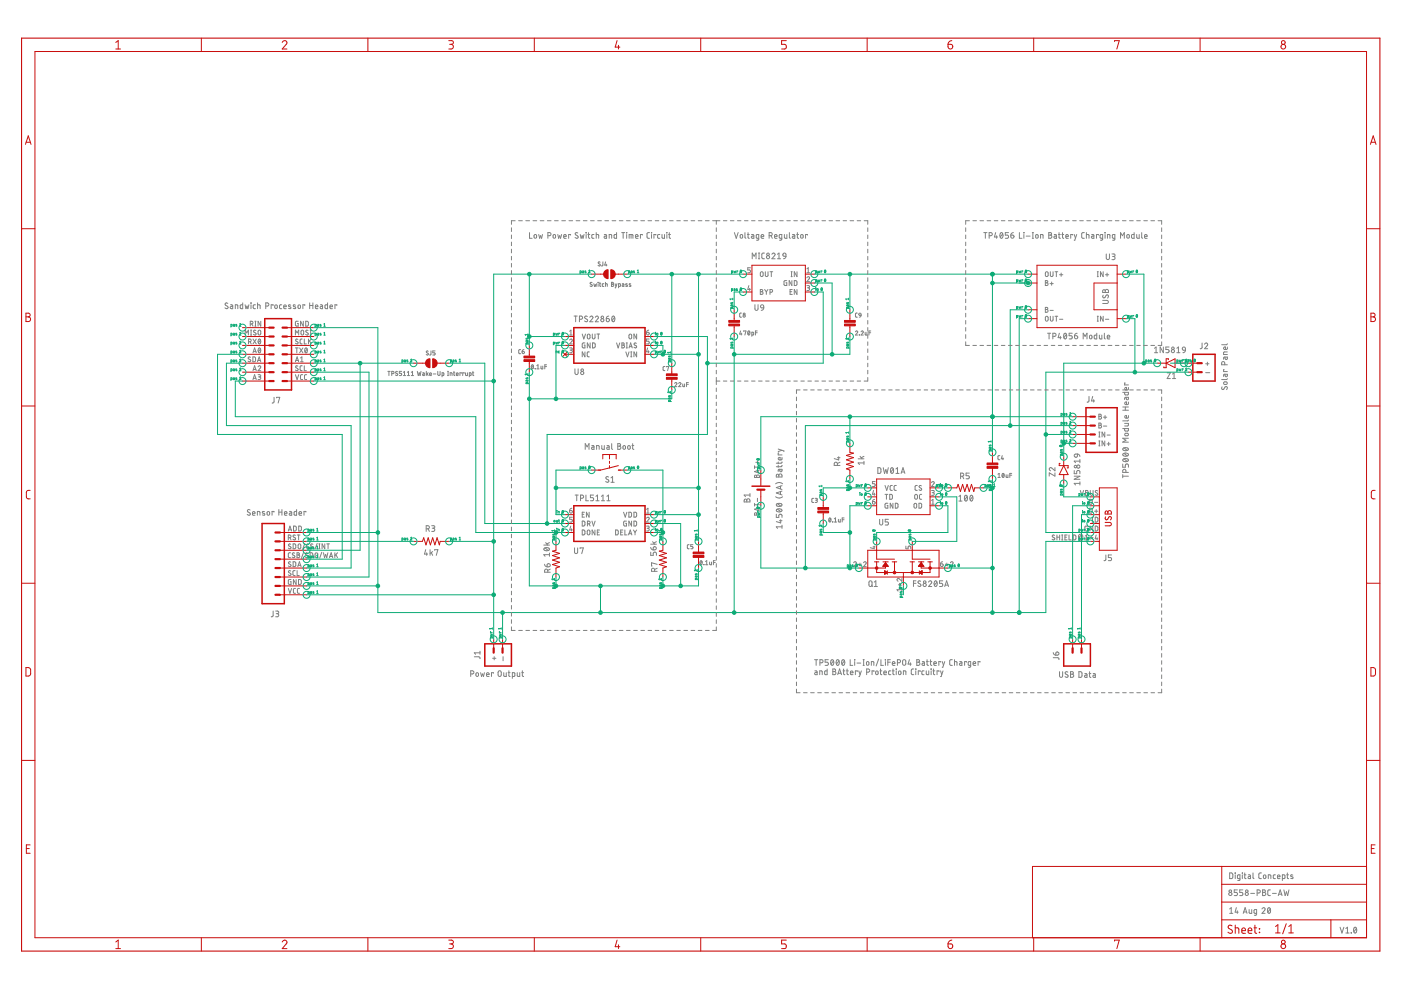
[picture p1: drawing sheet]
<svg xmlns="http://www.w3.org/2000/svg" width="297mm" height="210mm" viewBox="0 0 297 210" stroke-linecap="round" stroke-linejoin="round" font-family="sans-serif">
<g fill="none" stroke="#808080" stroke-width=".21">
<path d="M108.4 48.3v.8M108.4 49.8v.8M108.4 51.3v.8M108.4 52.8v.8M108.4 54.4v.7M108.4 55.9v.7M108.4 57.4v.7M108.4 58.9v.7M109.2 46.8h-.8v.8M110 46.8h.7M111.5 46.8h.8M112.3 49.3v1.2h.5"/>
<path d="M113 46.8h.8M113.3 49.8l.4 .1v.5l-.1 .1-.4-.3zM114.2 49.7l.2 .8 .2-.5 .2 .5 .2-.8M114.5 46.8h.8M116.1 46.8h.7M116.2 50l.6-.2v-.2l-.2-.3h-.4v1.2M117.4 49.8l.4 .1v.5l-.2 .1-.3-.1zM117.6 46.8h.8M118.3 49.7l.1 .8 .3-.5 .2 .5 .2-.8M119.1 46.8h.8M119.5 50.1h.5a.28 .28 0 0 0-.1-.4 .28 .28 0 0 0-.4 .3v.4l.5 .1M120.6 46.8h.8"/>
<path d="M121 49.8v-.1h-.4v.8M122.2 46.8h.7M122.5 49.4l-.3-.1-.2 .2v.2l.4 .3a.33 .33 0 0 1 0 .5 .33 .33 0 0 1-.5-.1M123 49.7l.2 .8 .2-.5 .2 .5 .2-.8M123.7 46.8h.8M124.2 49.3h.1M124.3 49.7v.8M124.6 49.7h.5M124.8 49.3v1.1l.3 .1M125.2 46.8h.8M125.5 59.9h-.2l-.2 .1 .5 .5v.1h-.5M125.9 49.7h-.3l-.1 .2v.5l.4 .1"/>
<path d="M126.4 49.7l.5 .1v.7M126.4 49.3v1.2M126.7 46.8h.8M126.8 59.9h.1M127.2 59.9v.8h.2M127.2 55.6l-.3-.1-.1 .2 .5 .4v.2h-.5M127.8 55.5v.8l-.3 .1M128.1 49.7h.4l.1 .2v.6h-.4l-.1-.2 .1-.2h.4M128.2 46.8h.8M128.4 59.9v.8M128.4 55.5l-.2 .7h.5M128.5 56v.4"/>
<path d="M129.2 50.5v-.8l.5 .1v.7M129.6 59.9l.4 .1-.1 .3 .2 .2-.1 .2h-.4zM129.8 46.8h.8M130.7 49.3v1.2h-.3l-.2-.1v-.6l.5-.1M131.3 46.8h.8M131.8 49.3h.7M132.1 49.3v1.2M132.8 46.8h.8M132.8 49.3h.1M132.9 49.7v.8M133.4 50.5v-.8l.8 .1v.7M133.8 49.7v.8"/>
<path d="M134.3 46.8h.8M134.7 50.1h.6a.29 .29 0 0 0-.2-.4 .29 .29 0 0 0-.4 .3l.1 .5h.5M135.9 46.8h.8M136.2 49.8v-.1h-.4v.8M137.4 46.8h.8M137.7 49.3h-.3l-.2 .3v.8l.5 .1M138.1 49.3h.1M138.1 49.7v.8M138.9 46.8h.8M139 49.8v-.1h-.4v.8M139.9 49.7h-.4l-.1 .2v.5l.5 .1M140.4 49.7v.7l.1 .1h.4v-.8"/>
<path d="M140.4 46.8h.8M141.4 49.3h.1M141.4 49.7v.8M141.8 49.7h.4M141.9 49.3v1.1l.3 .1M142 46.8h.7M143.5 46.8h.8M145 46.8h.8M146.5 46.8h.8M148 46.8h.8M149.6 46.8h.7M151.1 46.8h1.5"/>
<path d="M151.9 46.8v.8M151.9 48.3v.8M151.9 49.8v.8M151.9 51.3v.8M151.9 52.8v.8M151.9 54.4v.7M151.9 55.9v.7M151.9 57.4v.7M151.9 58.9v.7M153.4 46.8h.7M154.9 46.8h.7M155.7 49.3l.4 1.2 .4-1.2"/>
<path d="M156.4 46.8h.7M157 49.8l.4 .1v.6l-.4-.1zM157.8 46.8h.8M157.9 49.3v1l.3 .2M158.5 49.7h.4M158.6 49.3v1.1l.3 .1M159.1 56.8h-.6v.4l.5 .1 .1 .2-.1 .3h-.5M159.3 49.7h.4l.1 .2v.6h-.4l-.1-.3 .5-.1M159.3 46.8h.8M159.5 54.9v-1.2l.4 .6 .4-.6v1.2M160.8 54.9h.3M160.8 53.7h.3"/>
<path d="M160.8 46.8h.8M160.9 50.5l-.5-.1v-.7h.5v1l-.2 .2h-.3M160.9 53.7v1.2M161.2 57.8l.2-.2 .4 .2-.1 .8-.5-.1zM161.4 50.1h.5a.29 .29 0 0 0-.2-.4 .29 .29 0 0 0-.3 .3l.1 .5h.4M162.1 53.7h-.5l-.1 .2v.8l.6 .2M162.3 57.6v.9l.2 .1 .3-.1v-.9M162.3 46.8h.8M163.1 50l.6-.2v-.2l-.1-.3h-.5v1.2M163.3 57.6h.5M163.5 50l.2 .5M163.5 57.6v1.1"/>
<path d="M163.7 53.9a.33 .33 0 0 1 .4-.2 .33 .33 0 0 1 .1 .5l-.5 .7h.6M163.8 46.8h.8M164.2 50.1h.5a.28 .28 0 0 0-.1-.4 .28 .28 0 0 0-.4 .3v.4l.5 .1M164.8 54.9h.7M164.8 53.9l.4-.2v1.2M165.3 46.8h.8M165.8 50.5l-.6-.1 .1-.7h.5v1l-.1 .2h-.4M166.1 53.7h.4l.1 .6h-.5zM166.3 49.7v.7l.2 .1h.3v-.8M166.6 54.3v.3l-.5 .3M166.8 59.5l-.5 .1-.1 .7 .1 .2h.5v-.5h-.2M166.8 46.8h.8"/>
<path d="M167.4 49.3v1l.2 .2M167.7 58.7h.3M167.7 57.6h.3M167.8 57.6v1.1M167.9 59.5v1l-.6-1v1M168 49.7h.4l.1 .2v.6h-.4l-.1-.3 .5-.1M168.3 46.8h.8M168.4 59.5l.6 .2v.7l-.2 .1h-.4zM168.9 49.7h.4M169 57.6v1.1l-.6-1.1v1.1M169.1 49.3v1.1l.2 .1M169.8 46.8h.7"/>
<path d="M169.8 49.8l.5 .1v.5l-.2 .1-.3-.1zM171.1 58.9a.28 .28 0 0 1 .4-.2 .28 .28 0 0 1 .1 .4l-.5 .6h.5M171.1 57l.3-.2v1M171.1 57.8h.5M171.2 49.8v-.1h-.4v.8M171.3 46.8h.7M172.8 46.8h.7M174.3 46.8h.7M175.8 46.8h.7M177.2 46.8h.8M178.8 46.8h.7M180.2 46.8h.8"/>
<path d="M181.7 46.8h.8M183.2 46.8h.8v.8M184 48.3v.8M184 49.8v.8M184 51.3v.8M184 52.8v.8M184 54.4v.7M184 55.9v.7M184 57.4v.7M184 58.9v.7M204.7 48.3v.8M204.7 49.8v.8"/>
<path d="M204.7 51.3v.8M204.7 52.8v.8M204.7 54.4v.7M204.7 55.9v.7M204.7 57.4v.7M204.7 58.9v.7M205.5 46.8h-.8v.8M206.3 46.8h.7M207.8 46.8h.7M208.6 49.3h.7M208.9 49.3v1.2M209.3 46.8h.8"/>
<path d="M209.7 50l.6-.2 .1-.2-.2-.3h-.5v1.2M210.8 46.8h.8M211.1 49.3l-.3 .9h.7M211.3 50v.5M212.2 49.4v-.1a.61 .61 0 0 1 .5 .6 .61 .61 0 0 1-.5 .6l-.2-.6zM212.3 46.8h.8M212.6 49.6l-.5 .6M213.8 46.8h.8M213.8 49.3h-.7v.5h.5a.34 .34 0 0 1 .2 .4 .34 .34 0 0 1-.2 .3h-.5M214.3 49.8h.4a.34 .34 0 0 1 .3 .4 .34 .34 0 0 1-.4 .3 .34 .34 0 0 1-.3-.3zM214.9 49.3l-.4 .2-.2 .3M215.3 46.8h.8"/>
<path d="M216.1 49.3v1.2h.6M216.8 46.8h.8M217.1 49.3h.1M217.1 49.7v.8M217.6 50.1h.8M218.3 46.8h.8M218.9 49.3h.2M218.9 50.5h.2M219 49.3v1.2M219.7 49.8l.4 .1v.5l-.2 .1-.3-.1zM219.9 46.8h.7M220.6 50.5v-.8l.5 .1v.7"/>
<path d="M221.4 46.8h.7M221.6 59.5l.5 .1v.2l-.2 .2 .3 .2-.1 .3h-.5zM221.6 60h.3M221.7 57.7l.3-.1 .2 .3v.5l-.2 .2h-.3l-.1-.2zM222.4 49.3l.5 .1v.3l-.2 .1 .3 .3-.2 .4h-.4zM222.4 49.8h.3M222.7 57.6v.9l.2 .1 .3-.1 .1-.9M222.9 46.8h.7M223 59.8v.7M223.5 49.7h.4l.1 .2v.6h-.4l-.1-.3 .5-.1M223.7 57.6h.6M224 57.6v1.1"/>
<path d="M224.4 46.8h.7M224.4 49.7h.4M224.5 49.3l.1 1.1 .2 .1M224.6 58.3h.7M225 57.9v.7M225.1 49.7h.4M225.3 49.3v1.1l.2 .1M225.9 46.8h.8M226 50.1h.5a.28 .28 0 0 0-.2-.4 .28 .28 0 0 0-.3 .3v.4l.5 .1M227.4 46.8h.8M227.4 49.8v-.1h-.4v.8M227.8 49.7l.2 .8"/>
<path d="M228.3 49.7l-.4 1.2h-.1M228.9 46.8h.8M229.9 49.3h-.4l-.2 .3 .1 .8 .5 .1M230.3 49.7l.6 .1v.7M230.3 49.3v1.2M230.4 46.8h.8M231.5 49.7h.3l.1 .2v.6h-.4l-.1-.3 .5-.1M231.9 46.8h.8M232.6 58.7h.3M232.6 57.6h.3M232.7 57.6v1.1M232.9 49.8v-.1h-.4v.8"/>
<path d="M233.4 46.8h.8M233.8 50.5l-.5-.1v-.7h.5v1l-.1 .2h-.4M233.9 57.6v1.1l-.6-1.1v1.1M234.3 49.3h.1M234.3 49.7v.8M234.4 58.3h.7M234.5 53.8v.9l.3 .3 .4-.1v-1.1M234.7 57.9v.7M234.8 50.5v-.8l.5 .1v.7M234.9 46.8h.8M235.8 53.8l.5 .1 .1 .2-.1 .3h-.4M236.1 54.4l.3 .2-.1 .3-.5 .2"/>
<path d="M236.4 50.5l-.5-.1v-.7h.5v1l-.1 .2h-.4M236.5 46.8h.7M237.6 50.5v-1.2l.4 .7 .4-.7v1.2M238 46.8h.7M239 49.8l.4 .1v.6l-.5-.1zM239.5 46.8h.8M240.5 49.3v1.2h-.5l-.1-.7 .6-.1M241 49.7v.7l.2 .1h.3v-.8M241 46.8h.8M242.1 49.3v1l.2 .2M242.5 46.8h.8M242.7 50.1h.5a.29 .29 0 0 0-.2-.4 .29 .29 0 0 0-.3 .3v.4l.5 .1"/>
<path d="M244 46.8h.8M245.5 46.8h.8v.8M246.3 48.3v.8M246.3 49.8v.8M246.3 51.3v.8M246.3 52.8v.8M246.3 54.4v.7M246.3 55.9v.7M246.3 57.4v.7M246.3 58.9v.7M48.3 64.3l-.4-.1-.2 .3 .5 .4a.33 .33 0 0 1 0 .6 .33 .33 0 0 1-.5-.2M48.9 64.6l.3 .1 .1 .1v.6h-.4l-.1-.3 .5-.1"/>
<path d="M49.9 65.4v-.8l.5 .1v.7M51.5 64.2v1.2h-.5l-.1-.7 .6-.1M52 64.6l.2 .8 .2-.5 .2 .5 .2-.8M52 71v-1l.3 .6 .4-.6v1M52.7 72.5h.3M53 72.5l.3-.3-.1-.2-.5-.1v1M53 72.5l.3 .4M53.1 68.7l.5-.1v-.4l-.5-.1v1.1M53.1 75.8l-.4-.1-.1 .2 .4 .4a.28 .28 0 0 1 0 .4 .28 .28 0 0 1-.4-.1M53.1 71h.3M53.1 70h.3M53.2 64.2h.1"/>
<path d="M53.2 64.6v.8M53.2 70v1M53.4 68.7l.2 .5M53.6 75.7l.6 .1v.6l-.2 .3h-.4zM53.6 71.9l.7 1M53.6 74.8l.4-1 .3 1M53.6 78.6l.4-1 .3 1M53.7 74.5h.6M53.7 78.3h.6M54 68.1h.3M54 69.2h.3M54.2 64.6l-.4 .1-.1 .1v.5l.5 .1"/>
<path d="M54.2 68.1v1.1M54.3 70.1l-.4-.1-.1 .2 .5 .5v.2l-.2 .1-.4-.1M54.3 71.9l-.7 1M54.6 76.7l.3-1 .4 1M54.6 64.6l.5 .1 .1 .7M54.6 64.2v1.2M54.7 76.4h.5M54.7 77.8a.28 .28 0 0 1 .4-.2 .28 .28 0 0 1 .1 .4l-.5 .6h.6M54.7 79.4l.6 .2-.1 .3h-.4M54.8 70.1l.3-.1 .2 .2v.7l-.2 .1-.4-.1zM54.8 71.9h.1a.52 .52 0 0 1 .4 .5 .52 .52 0 0 1-.4 .5l-.2-.5zM54.8 73.9l.1-.1a.54 .54 0 0 1 .4 .5 .54 .54 0 0 1-.4 .5l-.2-.5z"/>
<path d="M55 79.9l.3 .4-.2 .2h-.4M55.2 72.1l-.4 .6M55.2 74l-.4 .6M55.3 68.1v1.1l-.6-1.1v1.1M56.3 64.9h.5l.2-.3-.1-.3-.6-.1v1.2M57.9 64.8v-.2h-.4v.8M58.4 64.7h.3l.1 .2-.2 .5-.3-.2zM59.7 64.6h-.2l-.2 .2v.5l.4 .1M60.2 65h.5a.28 .28 0 0 0-.2-.4 .28 .28 0 0 0-.3 .3v.4l.5 .1M61.6 64.7l-.3-.1-.1 .2 .5 .4v.1l-.5 .1M62.6 64.7l-.3-.1-.1 .2 .5 .4v.1l-.5 .1M62.6 73.8h.6"/>
<path d="M62.6 71v-1l.4 .6 .3-.6v1M62.6 76.7l.4-1 .3 1M62.6 79.4l.4 1.1 .3-1.1M62.7 76.4h.5M62.9 73.8v1M63.2 72l-.3-.1-.2 .2 .5 .5v.2l-.2 .1-.4-.1M63.2 77.6h-.4l-.1 .2 .4 .3a.28 .28 0 0 1 0 .5 .28 .28 0 0 1-.5-.2M63.2 68.1h-.4l-.2 .2 .1 .7 .5 .2v-.6h-.2M63.3 64.7l.4 .1v.5l-.2 .1-.3-.1zM63.5 73.8l.7 1M63.7 76.7h.6M63.7 75.9l.3-.2v1"/>
<path d="M63.9 70.1l.3-.1 .2 .2v.7l-.2 .1-.4-.1zM64.1 71.9h-.4l-.1 .2v.7l.5 .1M64.1 77.6h-.4l-.1 .2v.7l.5 .1M64.2 79.4l-.4 .1-.1 .2v.7l.5 .1M64.2 73.8l-.7 1M64.3 68.1v1.1l-.6-1.1v1.1M64.5 71.9v1h.5M64.5 77.6v1h.5M64.6 64.8v-.2h-.4v.8M64.7 73.9l.1-.1a.54 .54 0 0 1 .4 .5 .54 .54 0 0 1-.4 .5l-.2-.5zM64.8 68.1l.6 .2v.6l-.2 .2-.4 .1zM65 79.4l-.3 .1-.1 .2v.7l.4 .1"/>
<path d="M65.1 74l-.4 .6M65.3 70.1l-.4-.1-.1 .2 .5 .5v.2l-.1 .1-.4-.1M65.4 71.9v1M65.6 72.3l.4 .6M65.7 64.2v1.2M65.7 64.8h.6M65.7 71h.3M65.7 70h.3M65.9 70v1M66 71.9l-.6 .6M66.3 64.2v1.2M66.9 65h.5a.28 .28 0 0 0-.2-.4 .28 .28 0 0 0-.3 .3v.4l.5 .1"/>
<path d="M67.9 64.6h.3l.2 .2v.6h-.4l-.1-.3 .5-.1M69.4 64.2v1.2h-.4l-.1-.7 .5-.1M70 65h.5a.28 .28 0 0 0-.2-.4 .28 .28 0 0 0-.3 .3v.4l.5 .1M71.4 64.8v-.2h-.4v.8M82.2 78.7h.5M82.5 78.7v.9M83.1 79.2h.3l.1-.3-.4-.2v.9M84.3 78.8l-.2-.1-.2 .3 .4 .3v.2l-.2 .1-.3-.1M85.2 78.7h-.5v.4l.3 .1 .2 .1-.2 .3h-.3M85.5 79.6h.5M85.5 79l.3-.3v.9M86.4 79.6h.4"/>
<path d="M86.4 79l.2-.3v.9M87.2 79.6h.5M87.2 79l.3-.3v.9M88.5 78.7l.2 .9 .2-.6 .2 .6 .2-.9M89.6 79l.4 .1v.5l-.4-.1 .1-.2h.3M90.4 78.7v.9M90.6 79.2l.2 .4M90.8 74.5l-.2-.1-.2 .2 .4 .4v.2h-.4M90.8 79l-.4 .3M91.1 79.3h.4l-.1-.2h-.3v.4l.4 .1M91.4 74.4v.8l-.3 .1M91.8 79.3h.6"/>
<path d="M92.2 74.4h-.4v.4h.4v.2v.2l-.4 .1M92.8 78.7v.7l.3 .2 .2-.1v-.8M93.7 79.6l.4-.1-.1-.4-.3-.1v.9M94.9 78.7h.2M94.9 79.6h.2M95 78.7v.9M95.4 79.6v-.6l.4 .1v.5M96.1 79h.3M96.2 78.7v.8l.2 .1M96.4 79.6h.1M96.8 79.3h.3l-.1-.2h-.2v.4l.3 .1M97.8 79.1l-.3-.1v.6"/>
<path d="M98.4 79.1l-.3-.1v.6M98.7 79v.5l.1 .1h.3v-.6M99.5 79.6l.4-.1-.1-.4-.3-.1v.9M100.2 79h.3M100.3 78.7v.8l.2 .1M108.4 60.4v.8M108.4 61.9v.8M108.4 63.4v.8M108.4 64.9v.8M108.4 66.4v.8M108.4 67.9v.8M108.4 69.4v.8"/>
<path d="M108.4 71v.7M108.4 72.5v.7M108.4 74v.8M108.4 75.5v.8M108.4 77v.8M108.4 78.5v.8M110.4 74.1h-.3l-.1 .2v.6l.4 .1M110.7 74.5h.3a.24 .24 0 0 1 .1 .4 .24 .24 0 0 1-.4-.1zM111.1 74.1l-.3 .1-.1 .3M112.8 77.4a.41 .41 0 0 1 .3 .4 .41 .41 0 0 1-.3 .4l-.2-.4zM113.1 77.5l-.4 .5M113.5 78.1h.1"/>
<path d="M113.8 78.2h.5M113.8 77.5l.3-.2v.9M114.7 77.6v.5l.1 .1h.3v-.6M115.5 77.7h.4M115.9 77.3h-.4v.9M120.8 72.1a.28 .28 0 0 1 .4-.2 .28 .28 0 0 1 .1 .4l-.5 .6h.5M120.8 73.8l.5 .1-.1 .3h-.3M120.8 71h.5M120.8 70.2l.3-.2v1M121.1 74.2l.2 .1v.3l-.1 .2h-.4M121.7 67h.7M121.9 78.2v.9l.3 .3 .3-.2 .1-1"/>
<path d="M122 67v1.2M122.9 67.7l.5-.1v-.5l-.5-.1v1.2M123.4 70.8l.4 1.1 .3-1.1M124 72.7h-.4l-.2 .2v.6l.3 .3h.3v-.6h-.2M124 74.6v1l-.6-1v1M124.5 67.1l-.4-.1-.1 .3 .5 .4a.3 .3 0 0 1 0 .5 .3 .3 0 0 1-.5-.1h-.1M124.6 70.9l.5 .1v.7l-.2 .2-.4-.2zM124.9 74.6h-.3l-.1 .2v.7l.4 .1M125.1 67.3a.33 .33 0 0 1 .4-.3 .33 .33 0 0 1 .1 .5l-.5 .7h.6M125.1 72.7v1.1l-.6-1.1v1.1M125.6 70.8v.9l.2 .2 .3-.2 .1-.9M125.6 72.7l.6 .2v.7l-.3 .2h-.3z"/>
<path d="M125.9 60.2l.1 .5 .2-.4 .1 .4 .2-.5M126.2 67.3a.33 .33 0 0 1 .5-.3 .33 .33 0 0 1 .1 .5l-.6 .7h.7M126.6 70.8h.5M126.8 60.2v.5M126.9 70.8v1.1M127.1 60.2h.3M128 60.2l-.3 .1v.4h.3M128.4 60.2h.3l.1 .5M128.5 67.5h.4a.34 .34 0 0 1 .3 .4 .34 .34 0 0 1-.3 .3 .34 .34 0 0 1-.4-.3zM129.1 67l-.5 .2-.1 .3M129.6 60.3h.3M129.9 67.1v-.1a.61 .61 0 0 1 .5 .6 .61 .61 0 0 1-.5 .6l-.2-.6z"/>
<path d="M130.3 67.3l-.5 .6M130.4 60.2l.2 .5M130.7 72.7l.4 1.1 .3-1.1M130.8 60.2l-.4 .8M131.1 60.7h.4v-.5h-.4v.8M131.8 72.7l.5 .1v.3l-.2 .1 .3 .1v.2l-.3 .3h-.3zM131.8 73.2h.3M131.9 60.2l.4 .1v.4h-.3l-.1-.2 .4-.1M132.7 74.6l.3 1 .4-1M132.8 73.8h.2M132.8 72.7h.2M132.9 72.7v1.1"/>
<path d="M133 60.2l-.3 .1 .3 .3v.1h-.3M133.4 73.8l.3-1.1 .3 1.1M133.5 70.9l.4 .1v.7l-.2 .2-.4-.3zM133.5 73.5h.5M133.7 60.2l-.3 .1 .4 .3-.1 .1h-.3M133.7 74.6h.3M133.7 75.6h.3M133.8 74.6v1M134.9 72.8l-.2-.1-.3 .2 .5 .4a.28 .28 0 0 1-.1 .5 .28 .28 0 0 1-.4-.2M135 70.8v1.1l-.6-1.1v1.1M135 74.6v1l-.6-1v1M137.1 70.5h.3a.29 .29 0 0 1 .2 .3 .29 .29 0 0 1-.3 .2 .29 .29 0 0 1-.2-.3z"/>
<path d="M137.3 73.8l-.2 .8h.5M137.5 74.4v.4M137.5 70l-.3 .1-.1 .4M137.6 71.9h-.5v.4l.4 .1 .1 .2-.1 .3h-.4M141 77.7h-.3l-.1 .2v.6l.4 .1M141.3 77.8l.5-.1-.3 .9M151.9 60.4v.8M151.9 61.9v.8M151.9 63.4v.8M151.9 64.9v.8M151.9 66.4v.8M151.9 67.9v.8"/>
<path d="M151.9 69.4v.8M151.9 71v.7M151.9 72.5v.7M151.9 74v.7M151.9 75.5v.8M151.9 77v.8M151.9 78.5v.8M157 70.2l-.2 .6h.5M157.2 70.6v.4M157.2 66.4l-.4 .2v.6h.4M157.7 70.3l.5-.1-.3 .8M158.7 70.2a.41 .41 0 0 1 .3 .4 .41 .41 0 0 1-.3 .4l-.2-.4z"/>
<path d="M158.8 60.6l-.3 .8h.6M158.9 61.1v.5M159 70.4l-.4 .4M159.4 71h.4l-.1-.5-.3-.1v.9M160.1 64.6v1l.2 .2 .4-.2v-1M160.2 70.5h.3M160.5 70.2h-.3v.8M161.2 61.4l.5 .1v.2l-.2 .1 .3 .3-.2 .3h-.4zM161.2 61.8h.3M161.4 64.7h.4l.1 .6-.6-.1zM161.9 65.3l-.2 .4-.3 .1M162.1 61.4l.4 .5"/>
<path d="M162.5 61.9v.5M162.8 61.4l-.3 .5M163.3 62l.5-.2v-.3l-.5-.1v1M167.5 61.8h.4M168 61.4h-.5v1h.5M169 61.4v1l-.6-1v1M171.1 60.6l.5 .1-.1 .3h-.3M171.4 61l.2 .2v.3l-.5 .1M181.4 70.4a.23 .23 0 0 1 .3-.2 .23 .23 0 0 1 .1 .3l-.4 .5h.5M181.8 66.4h-.3l-.1 .2v.6h.4M182.1 66.5l.2-.1 .2 .1 .1 .4-.4-.1zM182.2 71h.1"/>
<path d="M182.6 70.4l.1-.2 .3 .1v.2l-.4 .5h.4M182.6 66.9l-.1 .2-.3 .1M183.4 70.4v.5l.2 .1h.2v-.6M184 60.4v.8M184 61.9v.8M184 63.4v.8M184 64.9v.8M184 66.4v.8M184 67.9v.8M184 69.4v.8M184 71v.7M184 72.5v.7"/>
<path d="M184 74v.7M184 75.5v.8M184 77v.8M184 78.5v.8M184.2 70.5h.4M184.6 70.2h-.4v.8M204.7 60.4v.8M204.7 61.9v.8M204.7 63.4v.8M204.7 64.9v.8M204.7 66.4v.8M204.7 67.9v.8"/>
<path d="M204.7 69.4v.8M204.7 71v.7M204.7 72.5v.7h.8M206.3 73.2h.7M207.8 73.2h.7M209.3 73.2h.8M210.8 73.2h.8M212.3 73.2h.8M213.8 73.2h.8M215.3 73.2h.8M216.8 73.2h.8M218.3 73.2h.8"/>
<path d="M219.9 73.2h.7M221.4 73.2h.7M221.6 65.2l.5 .1v.2l-.2 .1 .3 .2-.1 .4h-.5zM221.6 65.6h.3M221.7 67.1h.3l.2 .2v.5l-.2 .3-.3-.1-.1-.2zM222.1 70.7h.7M222.4 70.7v1.2M222.6 60.1h.7M222.6 65.8h.7M222.7 67.1v.8l.2 .2 .3-.2 .1-.8M222.9 73.2h.7M223.2 71.3l.6-.1v-.4l-.6-.1v1.2"/>
<path d="M223.7 67.1h.6M224 67.1v1M224.4 73.2h.7M224.6 70.7l-.3 .9h.7M224.6 67.7h.7M224.8 71.3v.6M225.7 70.7h.1a.66 .66 0 0 1 .4 .6 .66 .66 0 0 1-.5 .5l-.2-.6zM225.9 73.2h.8M226.1 70.9l-.5 .7M227.3 70.7h-.6v.5h.4a.35 .35 0 0 1 .2 .3 .35 .35 0 0 1-.2 .4h-.4M227.4 73.2h.8M227.8 71.2h.4a.34 .34 0 0 1 .3 .4 .34 .34 0 0 1-.4 .3 .34 .34 0 0 1-.3-.4z"/>
<path d="M228.4 70.7l-.4 .1-.2 .4M228.9 73.2h.8M229.7 71.9v-1.2l.4 .6 .4-.6v1.2M230.4 73.2h.8M231 71.2l.2-.1 .3 .1v.5l-.2 .2-.3-.2zM231.9 73.2h.8M232.5 70.7v1.2l-.4-.1-.1-.6 .5-.1M232.6 68.1h.3M232.6 67.1h.3M232.7 67.1v1M233.1 71.1v.7l.2 .1h.3v-.8M233.4 73.2h.8"/>
<path d="M233.8 63.7h1l.2 .2-.2 .4h-1M233.9 62.6a.3 .3 0 0 0-.1 .4 .3 .3 0 0 0 .5 0l.2-.3a.3 .3 0 0 1 .5-.1 .3 .3 0 0 1-.1 .5l-.1 .1M233.9 61.5h.3l.1 .2 .3-.3h.3l.1 .6h-1.2zM233.9 67.1v1l-.6-1v1M234.1 70.7v.9l.3 .3M234.3 61.7v.3M234.4 67.7h.7M234.8 71.5h.5a.28 .28 0 0 0-.2-.4 .28 .28 0 0 0-.3 .2v.5l.5 .1M234.9 73.2h.8M236.5 73.2h.7M238 73.2h.7M239.5 73.2h.8"/>
<path d="M241 73.2h.8M242.5 73.2h.8M244 73.2h.8M244.8 73.9l.3-.3v1.2M244.8 74.8h.6M246.3 60.4v.8M246.3 61.9v.8M246.3 63.4v.8M246.3 64.9v.8M246.3 66.4v.8M246.3 67.9v.8M246.3 69.4v.8"/>
<path d="M246.3 71v.7M246.3 72.5v.7h-.8M246.7 73.6v1.2l-.7-1.2v1.2M247.5 79.1h.6l-.6 1.2h.6M247.9 73.6h-.7v.5h.4a.34 .34 0 0 1 .3 .3 .34 .34 0 0 1-.3 .4h-.4M248.6 79.3l.3-.2v1.2M249.5 74.8h.7M249.5 73.9l.4-.3v1.2M250.8 73.6h.4l.1 .7-.6-.1zM251.3 74.3l-.2 .4-.3 .1M254.9 72.7l-.1 1.1-.3 .1M255.4 73a.33 .33 0 0 1 .5-.3 .33 .33 0 0 1 .1 .6l-.6 .6h.7"/>
<path d="M255.6 79h.9M255.6 77.1h.7M256 76.8v.7M259.5 78.4h-.1v.4h.8M259.7 77.3l-.2-.6h-.4l-.1 .6h1.2M259.7 79.4l.2 .5 .3-.1v-.4h-.6l-.2 .1v.3M259.7 75.7l.2 .5 .3-.1v-.4h-.6l-.2 .1v.4M260.2 74.6h-.6l-.2 .2v.4h.8M260.2 73.6l-.1 .5h-.4a.28 .28 0 0 1-.3-.3 .28 .28 0 0 1 .4-.2v.5M260.2 72.9l-.2 .2h-1M53.6 80.5l.4-1.1 .3 1.1M53.7 80.2h.6"/>
<path d="M58.1 84.2v1.1l-.4 .1M58.6 84.4v-.2h.7l-.3 1.2M108.4 80v.8M108.4 81.5v.8M108.4 83.1v.7M108.4 84.6v.7M108.4 86.1v.7M108.4 87.6v.7M108.4 89.1v.8M108.4 90.6v.8M108.4 92.1v.8M108.4 93.6v.8"/>
<path d="M108.4 95.1v.8M108.4 96.6v.8M108.4 98.1v.8M108.4 99.7v.7M124.1 95.3v-1.2l.4 .6 .4-.6v1.2M125.5 94.5h.3l.1 .2v.6l-.4-.1-.1-.3 .5-.1M126.5 95.3v-.8l.5 .1v.7M127.6 94.5v.6l.2 .2h.3v-.8M128.7 94.5h.4l.1 .2v.6l-.5-.1v-.3l.5-.1M129.7 94.1v1l.2 .2M131 94.1l.5 .1v.3l-.2 .1 .3 .3-.1 .3-.5 .1zM131 94.6h.3"/>
<path d="M132.1 94.6l.2-.1 .3 .1v.5l-.2 .2-.3-.2zM134 94.5h.4M134.1 94.1v1l.3 .2M143 81.3a.23 .23 0 0 1 .4-.2 .23 .23 0 0 1 0 .4l-.4 .5h.5M143.9 81.3a.23 .23 0 0 1 .3-.2 .23 .23 0 0 1 .1 .4l-.4 .5h.5M144.8 81.4v.5l.1 .1h.2v-.6M145.6 81.5h.3M145.9 81.1h-.3v.9M151.9 80v1.5M151.9 82.3v.7M151.9 83.8v.7M151.9 85.3v.7"/>
<path d="M151.9 86.7v.8M151.9 88.2v.8M151.9 89.7v.8M151.9 91.2v.8M151.9 92.7v.8M151.9 94.2v.7M151.9 95.7v.7M151.9 97.2v.7M151.9 98.7v.7M151.9 80.8h.7M153.4 80.8h.7M154.9 80.8h.7"/>
<path d="M156.4 80.8h.7M157.8 80.8h.8M159.3 80.8h.8M160 98.8v.5M160 99h1M160.3 98h.7M160.6 97.7v.7M160.7 99.7v.5M160.8 80.8h.8M161 99.7l-1 .3 1 .3M162.3 80.8h.8M163.8 80.8h.8"/>
<path d="M165 97.9v.4M165 98.7v.4M165 95.2l1.2 .4v.1M165.1 96.1h-.1v.4h.8M165.3 80.8h.8M165.3 99.5l.1 .4h.4v-.4h-.6l-.2 .1v.4M165.8 98.7l-.1 .2-1.1 .1M165.8 97.9l-.1 .3h-1.1M165.8 97l-.1 .5h-.5a.28 .28 0 0 1-.2-.3 .28 .28 0 0 1 .4-.2v.5M165.8 95.5l-.8 .2M166.8 80.8h.8M168.3 80.8h.8"/>
<path d="M168.9 84.2v.8M168.9 85.7v.8M168.9 87.2v.8M168.9 88.7v.8M168.9 90.2v.8M168.9 91.7v.8M168.9 93.3v.7M168.9 94.8v.7M168.9 96.3v.7M168.9 97.8v.8M168.9 99.3v.8M169.6 82.7h-.7v.7"/>
<path d="M169.8 80.8h.7M170.4 82.7h.7M171.3 80.8h.7M171.9 82.7h.7M172.8 80.8h.7M173.4 82.7h.7M174.3 80.8h.7M174.9 82.7h.7M175.8 80.8h.7M176.4 82.7h.7M177.2 80.8h.8M177.5 98.7l-.1-.6h-.4l-.1 .6h1.2"/>
<path d="M177.5 97h.6M177.8 96.8v.7l-.9-.3M177.9 82.7h.7M178.1 98l-.6 .3M178.8 80.8h.7M179.4 82.7h.7M180.2 80.8h.8M180.9 82.7h.8M181.7 80.8h.8M181.9 97.3h1.3M182.4 96.8l.4 .5M182.4 82.7h.8"/>
<path d="M183.2 98.1h-1.3l.3 .4M183.2 97.8v.7M183.2 96.8l-.6 .2M183.9 82.7h.8M184 80v.8h-.8M185.4 82.7h.8M186.1 99.2h.5l.2 .2v.8l-.2 .2h-.5zM186.9 82.7h.8M187.3 99.2l.2 1.2 .3-.8 .3 .8 .2-1.2M188.4 82.7h.8M188.9 99.3l.1-.1a.6 .6 0 0 1 .5 .6 .6 .6 0 0 1-.5 .6l-.2-.6zM189.4 99.4l-.6 .7"/>
<path d="M189.9 82.7h.8M189.9 99.4l.4-.2v1.2M191.4 82.7h.8M192.9 82.7h.8M194.4 82.7h.8M195.9 82.7h.8M197.4 82.7h.8M198.9 82.7h.8M200.4 82.7h.8M202 82.7h.7M203.5 82.7h.7M205 82.7h.7"/>
<path d="M206.5 82.7h.7M208 82.7h.7M209.5 82.7h.7M211 82.7h.7M212 96.6h-.3l-.1 .2v.6l.4 .1M212.5 82.7h.7M212.5 96.6l-.2 .7h.5M212.6 97.1v.4M214 82.7h.7M215.5 82.7h.7M217 82.7h.7M218.5 82.7h.7"/>
<path d="M220 82.7h.7M221.5 82.7h.7M223 82.7h.8M223.7 99.1v.7l-.7-.5a.34 .34 0 0 0-.5 0 .34 .34 0 0 0 .2 .5M224.5 82.7h.8M226 82.7h.8M227.5 82.7h.8M227.8 99.8v.6h.5v-.4a.35 .35 0 0 1 .3-.2 .35 .35 0 0 1 .4 .2v.4M227.8 96.4l.6-.1v.4a.34 .34 0 0 1-.4 .2 .34 .34 0 0 1-.2-.5zM228.4 96.3l.3 .1 .3 .4M229 97.4v.7M229 97.8h-1.2l.2 .3"/>
<path d="M229 82.7h.8M230.5 82.7h.8M230.9 84.1v1l-.4 .2M231.7 84.1l-.3 .9h.7M231.9 84.7v.6M232 82.7h.8M233 89.7l.5 .1v.3l-.2 .1 .3 .2-.2 .3h-.4zM233 87.8l.5 .1v.3l-.2 .1 .3 .2-.2 .3-.4 .1zM233 94.5h.2M233 93.5h.2M233 92.6h.2M233 91.6h.2"/>
<path d="M233 90.2h.3M233 88.3h.3M233.1 91.6v1M233.1 93.5v1M233.5 82.7h.8M234 90.3h.7M234 88.5h.7M234.2 91.6v1l-.5-1v1M234.2 93.5v1l-.5-1v1M234.3 88.1v.7M234.7 94.1h.7M234.7 92.2h.7"/>
<path d="M235 82.7h.8M235.1 93.8v.7M236.5 82.7h.8M238 98.4v.7h.6v-.4a.33 .33 0 0 1 .3-.3 .33 .33 0 0 1 .3 .3v.4M238 90.9h1.2v.4l-.7 .1-.1-.5M238 83.2h1.2v.4l-.7 .1-.1-.5M238 87h1.2M238 86.3h1.2M238.1 95.1a.67 .67 0 0 1 1.1 .2 .66 .66 0 0 1-.6 .3 .66 .66 0 0 1-.5-.5zM238.1 97.4a.66 .66 0 0 1 1.1 .3 .66 .66 0 0 1-.6 .2 .66 .66 0 0 1-.5-.4zM238.1 96.2a.66 .66 0 0 1 1.1 .3 .66 .66 0 0 1-.6 .3 .66 .66 0 0 1-.5-.5zM238.3 97.3l.7 .5"/>
<path d="M238.3 96.1l.7 .6M238.3 95l.7 .5M238.4 89.8h.8v.5h-.8M238.5 92l.6-.1 .1 .3-.1 .2h-.5zM238.6 86.3v.7M238.6 81.2h-.2v.4h.8M238.7 82.7a.28 .28 0 0 1-.2-.4 .28 .28 0 0 1 .3-.2v.6M238.8 84.2l.1 .6 .3-.1v-.5h-.5l-.3 .2v.3M239.2 89l-.1 .2h-1.1M239.2 88.1v.5h-.5a.28 .28 0 0 1-.2-.3 .28 .28 0 0 1 .3-.2v.5M239.2 85.2v.5l-.5 .1a.29 .29 0 0 1-.2-.4 .29 .29 0 0 1 .3-.2v.6M239.2 82.1v.6h-1.2"/>
<path d="M239.2 92.9h-1.2l.7 .4-.7 .4h1.2M239.5 82.7h.8M241 82.7h.8M242.5 82.7h.8M244 82.7h.8M245.5 82.7h.8v.7M246.3 84.2v.8M246.3 85.7v.8M246.3 87.2v.8M246.3 88.7v.8M246.3 90.2v.8M246.3 91.7v.8"/>
<path d="M246.3 93.3v.7M246.3 94.8v.7M246.3 96.3v.7M246.3 97.8v.8M246.3 99.3v.8M248.6 80.3h.7M259.1 82l-.1 .4 .3 .2 .4-.5a.3 .3 0 0 1 .5 0 .3 .3 0 0 1-.1 .4v.1M259.5 81.1l.4-.1 .3 .3-.1 .2h-.5zM260.2 80.3l-.2 .2h-1M53 108.1l-.3-.1-.2 .3 .5 .5a.33 .33 0 0 1-.1 .5 .33 .33 0 0 1-.5-.2M53.5 108.8h.6a.28 .28 0 0 0-.2-.3 .28 .28 0 0 0-.4 .2l.1 .5h.5M54.6 109.2v-.8l.5 .1v.7"/>
<path d="M56.1 108.5h-.4l-.1 .1 .5 .4v.2h-.5M56.6 108.6l.2-.1 .3 .1v.6l-.5-.1zM58.1 108.6v-.2h-.4v.8M59.1 108v1.2M59.1 108.6h.7M59.8 108v1.2M60.3 108.8h.5a.28 .28 0 0 0-.2-.3 .28 .28 0 0 0-.3 .2v.5h.5M61.1 114l.5-.1v-.4l-.5-.1v1.1M61.1 112.6l.4-1.1 .3 1.1M61.2 112.3h.5M61.4 108.4l.3 .1 .1 .1v.6h-.4l-.1-.3 .5-.1M61.5 114l.2 .5"/>
<path d="M61.6 117.2h-.4l-.1 .2 .1 .7 .4 .1M61.6 119.2l-.3-.1-.1 .2 .4 .4a.28 .28 0 0 1-.1 .4 .28 .28 0 0 1-.4-.1M61.6 115.4l-.2-.1-.2 .2 .4 .4a.28 .28 0 0 1-.1 .5 .28 .28 0 0 1-.4-.2M62.1 119.1l.6 .2v.5l-.2 .3h-.4zM62.1 115.3h.4l.2 .2v.6l-.2 .2-.4 .1zM62.2 111.5l.6 .2v.6l-.2 .3h-.4zM62.5 117.3l-.3-.1-.2 .2 .5 .5v.2l-.3 .1-.3-.1M62.6 113.5h-.3l-.2 .2 .5 .3a.28 .28 0 0 1-.1 .5 .28 .28 0 0 1-.4-.2M62.9 108v1.2h-.4l-.1-.7 .5-.1M63 117.2l.5 .1v.3l-.2 .1 .2 .2-.1 .3h-.4zM63 117.7h.3M63 113.4h.6"/>
<path d="M63.2 119.9h.6M63.3 115.4l.2-.1 .3 .2v.7l-.3 .2-.3-.2zM63.3 113.4v1.1M63.3 111.5l.6 .2v.6l-.2 .3h-.4zM63.4 108.8h.5a.29 .29 0 0 0-.2-.3 .29 .29 0 0 0-.3 .2l.1 .5h.4M64.4 117.1l-.5 1.3M64.6 115.2l-.4 1.3M64.9 108.6v-.2h-.4v.8M65.2 117.3l-.2-.1-.3 .2 .5 .4a.28 .28 0 0 1-.1 .5 .28 .28 0 0 1-.4-.2M65.5 115.3l-.3 .1-.2 .1 .1 .7 .4 .2M65.7 117.2h.4l.2 .2v.6l-.2 .2h-.4zM66.4 115.4l-.3-.1-.2 .2 .4 .4a.27 .27 0 0 1 0 .5 .27 .27 0 0 1-.5-.2"/>
<path d="M66.9 117.3l.5 .1v.7l-.3 .1-.3-.1zM67.2 115.2l-.4 1.3M67.6 116.4h.2M67.6 115.3h.2M67.7 115.3v1.1M68.2 117.1l-.4 1.3M68.6 117.2l.2 1 .2-.6 .3 .6 .2-1M68.9 115.3v1.1l-.6-1.1v1.1M69.3 115.3h.5M69.6 115.3v1.1M69.8 118.2l.4-1 .3 1M69.9 118h.6"/>
<path d="M71 117.2v1M71.2 117.6l.4 .6M71.6 117.2l-.6 .6M90.3 116.5l-.3 1h.7M90.4 112.1l.6-.1v-.4l-.6-.1v1.2M90.5 117.2v.6M90.8 112.1l.2 .6M91.2 116.5v1.3M91.4 117.2l.3 .6M91.5 111.5h.6l.1 .2-.1 .3h-.4M91.7 116.9l-.5 .4M91.9 112l.3 .2-.1 .3-.6 .2"/>
<path d="M92.2 116.7v-.2h.6l-.3 1.3M108.4 101.2v.7M108.4 102.7v.8M108.4 104.2v.8M108.4 105.7v.8M108.4 107.2v.8M108.4 108.7v.8M108.4 110.2v.8M108.4 111.8v.7M108.4 113.3v.7M108.4 114.8v.7M108.4 116.3v.8"/>
<path d="M108.4 117.8v.8M108.4 119.3v.8M115.3 115.6h1.2M115.4 116.2a.66 .66 0 0 1 1.1 .3 .66 .66 0 0 1-.7 .3 .66 .66 0 0 1-.5-.5zM115.5 119.6l.1 .4 .4 .2M115.6 116.2l.6 .5M115.7 115l.4 .6M116.1 119.6a.35 .35 0 0 1 .5 .1 .35 .35 0 0 1-.3 .5h-.3zM116.5 117.6h-1.2l.3 .3M116.5 117.3v.6M116.5 115l-.6 .3M120.8 108.2h.3a.29 .29 0 0 1 .3 .3 .29 .29 0 0 1-.3 .3 .29 .29 0 0 1-.3-.3z"/>
<path d="M121 111.5l-.2 .9h.5M121.2 112.1v.5M121.2 107.8l-.3 .1-.1 .3M121.3 109.7h-.5v.4l.4 .1 .1 .1-.1 .4h-.4M121.8 116.2v1l.3 .2 .3-.2 .1-1M121.9 105h.7M122.3 105v1.2M123 116.3v-.1h.7l-.4 1.2M123.1 105.6l.6-.1v-.4l-.6-.1v1.2M123.4 110.5l.6 .2v.5l-.2 .3h-.4zM123.4 112.4l.6 .1v.7l-.2 .2h-.4zM123.4 109.1h.4"/>
<path d="M123.9 108.6h-.5v1h.5M124.2 105v1.2h.6M124.5 111.1l.6-.1v-.4l-.6-.1v1M124.6 112.4h.2l.3 .1v.7l-.3 .2-.3-.2zM124.9 111.1l.2 .4M124.9 108.6v1l-.6-1v1M125.5 110.5l.3 1 .4-1M125.9 105h-.7v.5h.4a.33 .33 0 0 1 .3 .3 .33 .33 0 0 1-.3 .4h-.4M126.1 112.4v1l-.6-1v1M126.3 106.2h.7M126.3 105.2l.4-.2v1.2M126.6 112.8h.4"/>
<path d="M127.1 112.4h-.5v1h.5M127.5 106.2h.7M127.5 105.2l.3-.2v1.2M128.7 106.2h.6M128.7 105.2l.3-.2v1.2M129 101.2l-.3-.2-.2 .3 .5 .4a.34 .34 0 0 1-.1 .6 .34 .34 0 0 1-.5-.2M129.5 101.3l.4-.3v1.3M129.5 102.3h.7M130.5 112.4l.6 .1v.7l-.2 .2h-.4zM131.6 112.8h.4M132.1 112.4h-.5v1h.5M132.2 108.6l.4 1 .3-1"/>
<path d="M132.5 112.4v1h.4M132.8 110.5h-.4l-.2 .2 .1 .7 .5 .1v-.5h-.2M133.3 113.4l.3-1 .4 1M133.3 108.6l.6 .2v.7l-.2 .1h-.4zM133.3 113.2h.6M133.9 110.5v1l-.6-1v1M134.3 112.4l.3 .5M134.4 108.6l.6 .2v.5l-.2 .3h-.4zM134.4 110.5l.6 .2v.5l-.2 .3h-.4zM134.6 112.9v.5M135 112.4l-.4 .5M137.1 109.9v-.1a.27 .27 0 0 1 .4-.1 .27 .27 0 0 1 .1 .4l-.5 .6h.5"/>
<path d="M137.1 111.5l.5 .2-.1 .3h-.3M137.1 108.8h.5M137.1 108l.3-.2v1M137.4 112l.2 .2v.3l-.5 .1M138 117.1v.7h.5v-.5a.34 .34 0 0 1 .3-.2 .34 .34 0 0 1 .4 .2v.5M138 116.1l.2 .4 .3 .1M138 115.4h1.2M138.4 114.9l.4 .5M138.6 116a.34 .34 0 0 1 .5 .1 .34 .34 0 0 1-.3 .5h-.3zM139.2 114.9l-.6 .2M139.3 119.7l-1.2-.4v.7h.2M146.1 115.5l-.4 .2 .1 .5 .3 .2"/>
<path d="M146.9 115.5h-.4v.4h.3l.1 .2-.1 .2-.3 .1M148.5 118.9a.41 .41 0 0 1 .4 .4 .41 .41 0 0 1-.4 .4l-.1-.4zM148.8 119.1l-.4 .4M149.2 119.7h.1M149.6 119.7h.5M149.6 119.1l.2-.2v.8M150.5 119.2v.4l.1 .1h.3v-.5M151.3 119.3h.4M151.7 118.9h-.4v.8M151.9 100.2v.7M151.9 101.6v.8M151.9 103.1v.8"/>
<path d="M151.9 104.6v.8M151.9 106.1v.7M151.9 107.6v.8M151.9 109.1v.7M151.9 110.6v.7M151.9 112.1v.7M151.9 113.6v.7M151.9 115v.8M151.9 116.5v.8M151.9 118v.8M151.9 119.5v.8M157.9 105.9l.2-.1 .2 .3 .3-.4 .3 .1 .1 .6h-1.2z"/>
<path d="M158.3 106.1v.3M159 105h-1.2l.3 .3M159 104.6v.7M160 106.7v.6M160 107h1M160 100.8h.3l.1 .2 .1-.3h.3l.2 .1v.4h-1zM160.1 108.7h.2l.1 .2 .4-.3 .2 .2v.4h-1zM160.4 101v.2M160.4 108.9v.3M160.6 105.6v.7M160.7 107.7v.5M161 107.6l-1 .4 1 .3"/>
<path d="M164.4 105.3l.8 .3 .7-.3M164.4 102.6l.8-.3 .7 .3M164.6 109v.7h.5v-.4a.34 .34 0 0 1 .4-.3 .34 .34 0 0 1 .3 .3v.4M164.7 108a.68 .68 0 0 1 1.1 .3 .66 .66 0 0 1-1.2-.2zM164.7 106.9a.68 .68 0 0 1 1.1 .2 .66 .66 0 0 1-1.2-.1zM164.7 100.6h.3l.1 .2 .3-.3h.3l.1 .6h-1.2zM164.8 107.9l.7 .6M164.8 106.8l.7 .5M165.1 100.8v.3M165.2 110.4h.6M165.5 103.1v.6M165.5 104.2v.6"/>
<path d="M165.5 110.2v.7l-.9-.3M165.8 111.7h-1.2l.2 .3M165.8 111.4v.6M165.8 104.1l-1.2 .4 1.2 .4M165.8 103l-1.2 .4 1.2 .4M168.9 100.8v.8M168.9 102.3v.8M168.9 103.8v.8M168.9 105.3v.8M168.9 106.8v.8M168.9 108.4v.7M168.9 109.9v.7"/>
<path d="M168.9 111.4v.7M168.9 112.9v.7M168.9 114.4v.8M168.9 115.9v.8M168.9 117.4v.8M168.9 118.9v.8M172.5 105.7h-.3l-.1 .2v.5l.4 .1M172.8 105.7h.5l-.1 .3h-.3M173.1 106l.2 .2v.2l-.5 .1M175.9 109.9a.41 .41 0 0 1 .3 .4 .41 .41 0 0 1-.3 .4l-.2-.4zM176.1 110l-.4 .5M176.5 110.6h.1"/>
<path d="M176.9 110.7h.5M176.9 110l.2-.2v.9M177.8 110.1v.5l.1 .1h.3v-.6M178.6 110.2h.4M179 109.8h-.4v.9M181 119.3a.28 .28 0 0 1 .4-.2 .28 .28 0 0 1 .1 .4l-.5 .6h.6M182 119.6l.3 .1M182.3 119.4v.3M182.3 119.7l.2 .3M182.3 119.7l-.2 .3M182.6 119.6l-.3 .1M183.1 119.3a.28 .28 0 0 1 .4-.2 .28 .28 0 0 1 .1 .4l-.5 .6h.6"/>
<path d="M185 106.3h.3a.29 .29 0 0 1 .2 .4 .29 .29 0 0 1-.2 .2 .29 .29 0 0 1-.3-.3zM185.1 116h.4M185.2 104l-.2 .8h.5M185.3 115.8v.6l-.8-.3M185.4 104.6v.4M185.4 105.9l-.3 .1-.1 .3M185.5 102.1h-.5v.5h.4l.1 .2-.1 .3h-.4M186.5 110.1v1l.3 .2 .3-.2 .1-1M187.6 102.9l.4 1.1 .3-1.1M187.6 104.8h.6M187.9 104.8v1.1M188.2 106.7l-.5 .1-.1 .7 .2 .2h.4v-.5h-.1"/>
<path d="M188.4 110.1h-.7v.6h.4a.33 .33 0 0 1 .3 .3 .33 .33 0 0 1-.3 .3h-.4M188.6 104.8h.4l.2 .2v.6l-.2 .2-.4 .1zM189.2 102.9l-.4 .1-.1 .2 .1 .7 .4 .1M189.3 106.7v1l-.6-1v1M189.8 106.7h.4l.2 .2v.6l-.2 .2h-.4zM189.9 100.4h.7M190 102.9l-.3 .1-.1 .2v.7l.4 .1M191.1 100.4l.4-1.2 .4 1.2M191.1 100.1h.6M192.1 115.8v.6h.4l.1-.5 .2-.1 .3 .1v.5M193.9 106.8l.4 .1v.7l-.2 .1-.3-.2zM194.1 104.9l.2-.1 .2 .3v.5l-.2 .3-.4-.3z"/>
<path d="M194.5 102.9l-.4 .1-.1 .2 .1 .7 .4 .1M194.8 106.7h.4l.2 .2v.6l-.2 .2h-.4zM195.3 103h-.3l-.1 .2 .4 .3a.28 .28 0 0 1 0 .5 .28 .28 0 0 1-.5-.2M195.4 104.8l-.3 .1-.2 .2 .1 .6 .4 .2M197.5 104l.6 .1-.1 .3-.4 .1M197.5 102.3a.28 .28 0 0 1 .4-.2 .28 .28 0 0 1 .1 .5l-.5 .5h.6M197.5 106.9h.6M197.5 106.1l.3-.2v1M197.8 104.5l.3 .2-.1 .2-.5 .1M199.4 119.5h.3a.29 .29 0 0 1 .3 .4 .29 .29 0 0 1-.3 .2 .29 .29 0 0 1-.3-.3zM199.9 119.1l-.4 .1-.1 .3M200.4 119.6l.3 .1"/>
<path d="M200.7 119.4v.3M200.7 119.7l.2 .3M200.7 119.7l-.2 .3M201.1 119.6l-.4 .1M201.5 119.3a.28 .28 0 0 1 .4-.2 .28 .28 0 0 1 .1 .4l-.5 .6h.6M203.3 105.3l.3-.3v1.2M203.3 106.2h.7M203.7 101l.6-.1v-.5l-.6-.1v1.2M204.1 101l.2 .5M204.6 105.1l.1-.1a.63 .63 0 0 1 .4 .6 .63 .63 0 0 1-.4 .6l-.2-.6zM205.1 105.3l-.6 .7M205.5 100.3h-.7v.6h.4a.33 .33 0 0 1 .3 .3 .33 .33 0 0 1-.3 .3h-.4"/>
<path d="M205.8 105.1l.1-.1a.63 .63 0 0 1 .4 .6 .63 .63 0 0 1-.4 .6l-.3-.6zM206.2 105.3l-.5 .7M211.6 100.6l.2-.2v.8M211.6 101.2h.5M212.6 100.4a.4 .4 0 0 1 .3 .4 .4 .4 0 0 1-.3 .4l-.2-.4zM212.9 100.6l-.4 .4M213.3 100.7v.5h.1h.3v-.5M214.1 100.8h.4M214.5 100.4h-.4v.8M223.6 113.5h-.4l-.1 .2 .5 .4v.3l-.2 .1-.3-.2M223.7 100.3v.6l-1.2-.6v.6M224.1 113.4v1.1"/>
<path d="M224.1 113.9h.6M224.7 113.4v1.1M225.1 114.5h.2M225.1 113.4h.2M225.2 113.4v1.1M225.8 113.9h.3M226.3 113.4h-.5v1.1h.5M226.7 113.4v1.1h.4M227.5 113.4l.6 .2v.7l-.2 .1-.4 .1zM227.8 101h1.2l-1.2 .6h1.2M229 102.5h-1.2l.2 .3M229 102.2v.6"/>
<path d="M229 104l.4 1 .3-1M229.3 114.1l-.2 .2-.1-.1v-.5l.3-.1 .1 .7 .2-.1v-.5a.46 .46 0 0 0-.5-.4 .46 .46 0 0 0-.4 .4v.7l.4 .2M230.1 114.5h.6M230.1 113.7l.3-.3v1.1M230.2 104l.5 .1v.2l-.2 .2 .2 .2-.1 .3h-.4zM230.2 104.5h.3M230.6 111.5l-.6 .2 .1 .8 .5 .1v-.6h-.2M231 107.8h.4l.2 .1v.6l-.2 .3h-.4zM231 105.9l.6 .1v.6l-.2 .3h-.4zM231.1 113.9l.3 .2M231.2 104v.7l.2 .3 .3-.1 .1-.9M231.4 113.7v.4"/>
<path d="M231.4 114.1l.2 .2M231.4 114.1l-.2 .2M231.5 110.7h.3M231.5 109.7h.3M231.6 109.7v1M231.7 111.5v1.1l-.6-1.1v1.1M231.8 113.9l-.4 .2M232.1 108.4h.7M232.1 106.5h.7M232.2 111.5l.5 .2v.7l-.1 .2h-.4zM232.2 109.7l.5 .1v.7l-.1 .2h-.4zM232.4 108.1v.7"/>
<path d="M232.4 113.4l-.2 .8h.6M232.6 114v.5M232.7 104.1l-.4-.1-.1 .2 .4 .4a.27 .27 0 0 1 0 .4 .27 .27 0 0 1-.4-.1M234.5 117.7l-.1 1-.3 .2M235.7 117.7h-.7v.5h.4a.33 .33 0 0 1 .3 .3 .33 .33 0 0 1-.3 .4h-.4M238 101h1.2M238 100.6v.7M238.7 100.2l-.1-.6h-.4l-.2 .6h1.2M246.3 100.8v.8M246.3 102.3v.8M246.3 103.8v.8M246.3 105.3v.8"/>
<path d="M246.3 106.8v.8M246.3 108.4v.7M246.3 109.9v.7M246.3 111.4v.7M246.3 112.9v.7M246.3 114.4v.8M246.3 115.9v.8M246.3 117.4v.8M246.3 118.9v.8M57.9 129.6v1l-.4 .2M58.4 129.6h.4l.3 .2v.2l-.5 .1M58.8 130.1l.3 .3-.1 .2-.6 .2"/>
<path d="M61.1 124.8l.4 1 .3-1M61.6 121.1l-.3-.1-.1 .2 .4 .4a.28 .28 0 0 1-.1 .4 .28 .28 0 0 1-.4-.1M61.7 122.9l-.5 .1v.9h.5v-.6h-.2M62.6 121h-.4l-.1 .2v.7l.5 .1M62.7 124.8h-.4l-.1 .2v.7l.5 .1M62.8 122.9v1l-.6-1v1M63 121v1h.5M63.1 120.1l.4-1 .3 1M63.3 122.9l.6 .1v.7l-.2 .2h-.4zM63.5 124.8h-.3l-.1 .2v.7l.4 .1M100.6 139.3h1l.2 .4M101.8 138.1v.6"/>
<path d="M101.8 138.4h-1.2l.2 .3M104.4 139.6h.7M104.8 139.2v.7M106.7 139.2v.9M108.4 120.8v.8M108.4 122.3v.8M108.4 123.8v.8M108.4 125.3v.8M108.4 126.9v.7M108.4 128.4v.7M108.4 129.9v.7M108.4 131.4v.8"/>
<path d="M108.4 132.9v.8h.8M110 133.7h.7M111.5 133.7h.8M113 133.7h.8M114.5 133.7h.8M116.1 133.7h.7M116.1 121.3l-.1-.6h-.4l-.1 .6h1.2M116.7 120.7l-.6 .2M117.6 133.7h.8M119.1 133.7h.8M120.6 133.7h.8M122.2 133.7h.7"/>
<path d="M123.7 133.7h.8M125.2 133.7h.8M126.7 133.7h.8M128.2 133.7h.8M129.8 133.7h.8M131.3 133.7h.8M132.8 133.7h.8M134.3 133.7h.8M135.9 133.7h.8M137.4 133.7h.8M138.8 121.1l-.1-.6h-.4l-.2 .6h1.2M138.9 133.7h.8"/>
<path d="M139.3 120.5l-.5 .2M140.4 133.7h.8M142 133.7h.7M143.5 133.7h.8M145 133.7h.8M146.5 133.7h.8M148 133.7h.8M149.6 133.7h.7M151.9 121v.8M151.9 122.5v.7M151.9 124v.7M151.9 125.5v.7"/>
<path d="M151.9 127v.7M151.9 128.5v.7M151.9 129.9v.8M151.9 131.4v.8M151.9 132.9v.8h-.8M168.9 120.4v.8M168.9 121.9v.8M168.9 123.5v.7M168.9 125v.7M168.9 126.5v.8M168.9 128v.8M168.9 129.5v.8"/>
<path d="M168.9 131v.8M168.9 132.5v.8M168.9 134v.8M168.9 135.6v.7M168.9 137.1v.7M168.9 138.6v.7M172.7 139.9h.7M173 139.9v1.2M175.6 139.9h-.7v.5h.4a.34 .34 0 0 1 .3 .3 .34 .34 0 0 1-.3 .4h-.4M176.3 139.9h.1a.65 .65 0 0 1 .4 .6 .65 .65 0 0 1-.5 .6l-.2-.6zM177.4 139.9h.2a.65 .65 0 0 1 .3 .6 .65 .65 0 0 1-.4 .6l-.2-.6zM178.6 139.9h.2a.65 .65 0 0 1 .3 .6 .65 .65 0 0 1-.4 .6l-.3-.6z"/>
<path d="M180.3 139.9v1.2h.5M181.2 139.9h.1M183 139.9h.2M183.1 139.9v1.2M184.3 123.2l.3-.1 .3 .2v.9l-.3 .2-.3-.2zM184.8 124.1l.2 .3M185.4 124.4h.6M185.4 123.4l.3-.3v1.3M186.3 139.7l-.5 1.5M186.8 139.9v1.2h.5M187.7 139.9h.1M188.8 139.9h-.6v1.2"/>
<path d="M190.5 124h.3M190.7 123.7l.1 .3M190.8 124l.3 .2M190.8 124l-.1 .3M191.1 123.8l-.3 .2M191.2 122.6v.6l-.6-.5a.29 .29 0 0 0-.4 .1 .29 .29 0 0 0 .2 .4M191.2 125h-1l.2 .3M191.2 124.8v.5M191.5 139.9h.3l.2 .1v.9l-.2 .2-.3-.1-.1-.3zM192.8 139.9l-.3 .9h.7M193.7 123.7h.5M194.2 123.1h-.5v1.3"/>
<path d="M194.4 139.9l.5 .1v.3l-.2 .1 .3 .3-.1 .3-.5 .1zM195.2 123.3a.3 .3 0 0 0-.5-.1 .3 .3 0 0 0 .1 .5l.3 .1a.33 .33 0 0 1 0 .6 .33 .33 0 0 1-.5-.2M196.6 139.9v1.1l.2 .1M196.9 123.4a.33 .33 0 0 1 .4-.2 .33 .33 0 0 1 .1 .5l-.5 .7h.6M197.3 139.9v1.1l.3 .1M198.2 123.2h.1a.6 .6 0 0 1 .4 .6 .6 .6 0 0 1-.4 .5l-.3-.5zM198.6 123.4l-.5 .7M199.9 123.1h-.7v.6h.4a.34 .34 0 0 1 .3 .3 .34 .34 0 0 1-.3 .4h-.4M200.3 124.4l.4-1.3 .4 1.3M200.4 124.1h.6M201.9 139.9h-.4l-.1 .2v.8l.5 .2M202.4 139.9v1.2"/>
<path d="M223.3 139.4l1.1 .1 .1 .3M223.3 138.4l.2 .3 .4 .2M223.9 138.3a.35 .35 0 0 1 .6 .1 .35 .35 0 0 1-.3 .5h-.3zM246.3 120.4v.8M246.3 121.9v.8M246.3 123.5v.7M246.3 125v.7M246.3 126.5v.8M246.3 128v.8M246.3 129.5v.8M246.3 131v.8M246.3 132.5v.8"/>
<path d="M246.3 134v.8M246.3 135.6v.7M246.3 137.1v.7M246.3 138.6v.7M99.8 142.9l.6-.1v-.5l-.6-.1v1.2M101.9 142.6l.2 .8 .2-.5 .2 .5 .2-.8M103.1 143h.6a.29 .29 0 0 0-.2-.4 .29 .29 0 0 0-.4 .3l.2 .5h.4M104.6 142.7v-.1h-.4v.8M105.7 142.3h.5l.1 .3-.1 .6-.2 .2h-.3l-.1-.3zM106.8 142.6v.6l.2 .2h.3v-.8M107.7 142.6h.4M107.9 142.2v1l.2 .2"/>
<path d="M108.6 143.4l.5-.1v-.7h-.5v1.2M109.7 142.6v.6l.2 .2h.3v-.8M110.6 142.6h.4M110.7 142.2v1l.3 .2M168.9 140.1v.7M168.9 141.6v.7M168.9 143.1v.8M168.9 144.6v.8M168.9 146.1v.8h.7M170.4 146.9h.7M171.9 146.9h.7M172.8 142.2l.3 .1 .1 .2v.5h-.4l-.1-.3 .5-.1"/>
<path d="M173.4 146.9h.7M173.8 143v-.8l.5 .1v.7M173.8 140.5h.5l.2-.2-.1-.3-.6-.1v1.2M174.9 146.9h.7M175.4 141.8v1.2h-.5v-.7l.5-.1M176.4 146.9h.7M176.6 141.8l.5 .1v.4l-.2 .1 .3 .2-.1 .4h-.5zM176.6 142.4h.3M176.7 140.1l-.5 .7M177.6 143l.4-1.2 .4 1.2M177.7 142.7h.6M177.9 146.9h.7"/>
<path d="M177.9 140.1l-.6 .7M178.7 142.2h.4M178.9 141.8v1.1l.2 .1M179 140.1l-.5 .7M179.4 146.9h.7M179.5 142.2h.4M179.6 141.8v1.1l.3 .1M180.3 142.6h.5a.29 .29 0 0 0-.2-.3 .29 .29 0 0 0-.3 .2l.1 .5h.4M180.9 146.9h.8M181.2 140.3v.8M181.7 140.6h.8M181.8 142.4v-.2h-.4v.8"/>
<path d="M182.1 142.2l.3 .8M182.4 146.9h.8M182.6 142.2l-.4 1.2h-.1M183 141.1h.2M183.7 142.5l.6-.1v-.4l-.6-.2v1.2M183.8 140.3l.4 .1v.5l-.2 .2-.3-.2zM183.9 146.9h.8M184.7 141.1v-.8l.6 .1v.7M185.3 142.4v-.2h-.4v.8M185.4 146.9h.8M185.7 142.4l.2-.1 .3 .1-.1 .6-.4-.1zM186.6 142.2h.4"/>
<path d="M186.7 141.8v1.2h.3M186.9 146.9h.8M187.4 142.6h.5a.29 .29 0 0 0-.2-.3 .29 .29 0 0 0-.3 .2v.5h.5M187.7 140.3v.8M188.2 140.4h.6M188.4 146.9h.8M188.9 142.2l-.4 .1-.1 .2v.5h.5M189.2 140.7h.5a.29 .29 0 0 0-.2-.4 .29 .29 0 0 0-.3 .2l.1 .5 .4 .1M189.2 142.2h.4M189.3 141.8l.1 1.2h.2M189.9 146.9h.8M190 141.8h.1"/>
<path d="M190 142.2v.8M190.3 140.5h.5l.1-.2v-.3l-.6-.1v1.2M190.6 142.3l.4 .1v.5l-.2 .1-.3-.1zM191.4 146.9h.8M191.5 143v-.8l.5 .1 .1 .7M192.9 146.9h.8M193 140.5v.6M193.7 141.8l-.4 .1-.1 .2v.8l.5 .1M194.1 141.8h.1M194.2 142.2v.8M194.4 140.4h.3M194.4 146.9h.8"/>
<path d="M195.1 142.4v-.2h-.4v.8M195.5 140.3h.4l.1 .2v.6l-.4-.1-.1-.3 .5-.1M195.9 142.2l-.3 .1-.1 .2v.5h.4M195.9 146.9h.8M196.4 142.2v.8h.2h.3v-.8M196.4 140.3h.4M197.2 140.3h.4M197.4 141.8h.1M197.4 142.2v.8M197.4 146.9h.8M197.8 142.2h.4M197.9 141.8l.1 1.2h.2"/>
<path d="M198 140.7h.5a.28 .28 0 0 0-.2-.4 .28 .28 0 0 0-.3 .2v.5l.5 .1M198.9 146.9h.8M199.1 142.4v-.2h-.4v.8M199.4 142.2l.3 .8M199.5 140.4v-.1h-.4v.8M199.8 140.3l.2 .8M199.9 142.2l-.4 1.2h-.1M200.3 140.3l-.4 1.2h-.1M200.4 146.9h.8M202 146.9h.7M202.4 140.3l.5 .1v.7M203.5 146.9h.7"/>
<path d="M203.5 140.3h.3l.1 .2v.6l-.4-.1-.1-.3 .5-.1M204.9 140.4v-.1h-.4v.8M205 146.9h.7M205.8 141.1l-.5-.1 .1-.7h.4v1l-.2 .2h-.3M206.3 140.7h.6a.29 .29 0 0 0-.2-.4 .29 .29 0 0 0-.4 .2l.1 .5 .5 .1M206.5 146.9h.7M207.8 140.4v-.1h-.4v.8M208 146.9h.7M209.5 146.9h.7M211 146.9h.7M212.5 146.9h.7M214 146.9h.7"/>
<path d="M215.5 146.9h.7M217 146.9h.7M218.5 146.9h.7M220 146.9h.7M221.5 146.9h.7M223 146.9h.8M224.5 146.9h.8M224.6 142.4l.1 1 .2 .2 .4-.2v-1M226 146.9h.8M226.4 142.5l-.4-.1-.2 .3 .5 .4a.3 .3 0 0 1 .1 .5 .3 .3 0 0 1-.5-.1l-.1-.1M227 142.4h.4l.2 .2-.3 .3 .3 .3-.1 .4h-.5zM227 142.9h.3"/>
<path d="M227.5 146.9h.8M228.7 142.4h.5l.2 .2v.8l-.2 .2h-.5zM229 146.9h.8M230 142.8h.4l.1 .2v.6h-.5v-.3l.5-.1M230.5 146.9h.8M230.9 142.8h.4M231 142.4v1l.3 .2M231.8 142.8h.4v.2v.6h-.4l-.1-.3 .5-.1M232 146.9h.8M233.5 146.9h.8M235 146.9h.8M236.5 146.9h.8"/>
<path d="M238 146.9h.8M239.5 146.9h.8M241 146.9h.8M242.5 146.9h.8M244 146.9h.8M246.3 146.1v.8h-.8M246.3 140.1v.7M246.3 141.6v.7M246.3 143.1v.8M246.3 144.6v.8M260.7 185.1h.5l.1 .2 .1 .6-.2 .4h-.5zM260.7 192.7l.3-.3v1.3"/>
<path d="M260.7 193.7h.7M261.9 185.1h.1M261.9 185.5v.8M262.1 192.4l-.2 1h.6M262.3 193.1v.6M262.4 188.7h-.7v.5h.4a.34 .34 0 0 1 .3 .3 .34 .34 0 0 1-.3 .4h-.4M262.9 186.3l-.5-.1v-.6l.2-.1h.3v1l-.1 .2h-.4M263.4 185.1h.1M263.4 185.5v.8M263.5 188.7h-.7v.5h.4a.35 .35 0 0 1 .3 .3 .35 .35 0 0 1-.3 .4h-.4M263.6 193.7l.4-1.3 .4 1.3M263.7 193.4h.6"/>
<path d="M263.8 185.5h.4M263.9 185.1v1.1l.3 .1M264.7 185.5h.3l.1 .2v.6h-.4l-.1-.4 .5-.1M264.8 192.8l.1 .8 .1 .1h.4v-.9M265.2 189.4h.8M265.7 185.1v1l.2 .2M266.4 193.7l-.5-.1 .1-.7 .4-.1v1.1l-.1 .1-.4 .1M266.5 189.3l.6-.1v-.4l-.6-.1v1.2M267.4 185.1h-.4l-.1 .3v.7l.5 .2M267.6 192.7a.33 .33 0 0 1 .4-.2 .33 .33 0 0 1 .1 .5l-.5 .7h.6M267.7 188.7l.5 .1v.3l-.2 .1 .4 .3-.2 .3-.5 .1zM267.7 189.2h.3"/>
<path d="M267.9 185.6l.2-.1 .3 .1-.1 .6-.4-.1zM268.9 192.5l.2-.1a.66 .66 0 0 1 .3 .7 .66 .66 0 0 1-.4 .5l-.3-.5zM268.9 186.3v-.8l.5 .1 .1 .7M269.3 192.7l-.5 .7M269.3 188.7h-.4l-.1 .2v.8l.5 .2M269.8 189.4h.8M270.4 185.5h-.2l-.2 .2v.5l.4 .1M270.8 185.9h.6a.28 .28 0 0 0-.2-.4 .28 .28 0 0 0-.4 .3l.1 .4 .5 .1M271 189.9l.4-1.2 .4 1.2M271.1 189.6h.6M271.9 186.3l.5-.1-.1-.7h-.4v1.2M272.2 188.7l.3 1.2 .3-.8 .2 .8 .3-1.2"/>
<path d="M272.8 185.5h.4M272.9 185.1l.1 1.1 .2 .1M274.1 185.5h-.4l-.1 .2 .6 .3v.2h-.6M284.1 196.6l.4 1.2 .4-1.2M285.3 196.9l.4-.3v1.2M285.3 197.8h.7M286.5 197.8h.1M287.1 196.7l.1-.1a.62 .62 0 0 1 .5 .6 .62 .62 0 0 1-.5 .6l-.2-.6zM287.6 196.9l-.6 .6"/>
<circle cx="162.8" cy="53.9" r=".27"/>
<circle cx="162.8" cy="54.5" r=".33"/>
<circle cx="123.4" cy="78.5" r=".28"/>
<circle cx="123.4" cy="79.1" r=".34"/>
<circle cx="127.7" cy="67.3" r=".27"/>
<circle cx="127.7" cy="67.9" r=".33"/>
<circle cx="157.8" cy="67" r=".24"/>
<circle cx="157.8" cy="66.6" r=".2"/>
<circle cx="248.7" cy="73.8" r=".27"/>
<circle cx="248.7" cy="74.5" r=".33"/>
<circle cx="133.3" cy="94.9" r=".36"/>
<circle cx="228" cy="98.9" r=".28"/>
<circle cx="228.6" cy="98.9" r=".34"/>
<circle cx="196" cy="123.4" r=".27"/>
<circle cx="196" cy="124" r=".34"/>
<circle cx="101.1" cy="143" r=".36"/>
<circle cx="260.8" cy="188.9" r=".26"/>
<circle cx="260.9" cy="189.6" r=".33"/>
<circle cx="264.3" cy="188.9" r=".26"/>
<circle cx="264.3" cy="189.5" r=".33"/>
</g>
<g fill="none" stroke="#c90d0c" stroke-width=".21">
<path d="M7.4 10.9h282.3v187.9h-282.3zM24.6 9l.5-.4v1.8M24.6 10.4h.9M42.7 8.1v2.8M59.8 9a.49 .49 0 0 1 .7-.4 .49 .49 0 0 1 .2 .8l-.9 1h1M78 8.1v2.8M95.1 8.6h.6a.39 .39 0 0 1 .4 .4 .39 .39 0 0 1-.4 .4h-.4M95.6 9.4a.5 .5 0 0 1 .5 .5 .5 .5 0 0 1-.5 .5h-.5M113.3 8.1v2.8M130.8 8.6l-.4 1.4h1M131.1 9.6v.8M148.6 8.1v2.8"/>
<path d="M166.7 8.6h-1v.8h.6a.51 .51 0 0 1 .4 .5 .51 .51 0 0 1-.4 .5h-.6M183.9 8.1v2.8M201 9.4h.6a.51 .51 0 0 1 .4 .6 .51 .51 0 0 1-.5 .4 .51 .51 0 0 1-.5-.5zM201.8 8.6l-.5 .2-.3 .6M219.2 8.1v2.8M236.3 8.8v-.2h1l-.5 1.8M254.4 8.1v2.8M5.4 30.6l.6-1.8 .6 1.8M5.5 30.2h.9M290.6 30.6l.5-1.8 .6 1.8M290.7 30.2h.9M4.6 48.5h2.8"/>
<path d="M125.4 58.1h2.6M130.5 58.1h2.5M157.5 58.1h1.9M159.4 56.2h11.4v7.6h-11.4zM170.8 58.1h1.9M218 58.1h1.9M219.9 56.2h17v13.3h-17zM236.9 58.1h1.8M289.7 48.5h2.9M5.5 66.4h.5a.39 .39 0 0 1 .4 .4 .39 .39 0 0 1-.4 .4 .5 .5 0 0 1 .5 .5 .5 .5 0 0 1-.5 .5h-.5zM5.5 67.2h.5M51.4 69.5h5.7"/>
<path d="M51.4 77h5.7M51.4 78.9h5.7M51.4 71.4h5.7M51.4 73.2h5.7M51.4 75.1h5.7M60.9 69.5h5.6M60.9 77h5.6M60.9 78.9h5.6M60.9 71.4h5.6M60.9 73.2h5.6M60.9 75.1h5.6M87.7 77h2.5"/>
<path d="M92.7 77h2.5M112.2 73.2v2.3M112.2 76.6v2.3M119.3 74.7l.9 .9M119.8 71.4h1.9M119.8 73.2h1.9M119.8 75.1h1.9M120.2 74.7l-.9 .9M136.8 71.4h1.9M136.8 73.2h1.9M136.8 75.1h1.9M142.4 77v2.3"/>
<path d="M155.7 65.7v2.2M155.7 69.1v2.3M157.5 61.9h1.9M170.8 60h1.9M170.8 61.9h1.9M180.2 65.7v2.2M180.2 69.1v2.3M218 67.6h1.9M218 60h1.9M218 65.7h1.9M236.9 67.6h1.8M236.9 60h-5v5.7h5"/>
<path d="M245.3 77h1.9M247.2 77l1.9-.9v1.9zM247.7 76.3v-.2h-.5v1.9h-.4v-.2M249.1 77h1.9M252 77h1.9M252 78.9h1.9M290.7 66.4h.4a.39 .39 0 0 1 .4 .4 .39 .39 0 0 1-.4 .4 .5 .5 0 0 1 .5 .5 .5 .5 0 0 1-.5 .5h-.4zM290.7 67.2h.4M4.6 86.1h2.8M51.4 80.8h5.7M60.9 80.8h5.6M127.8 97.3v-.9h2.8v.9"/>
<path d="M129.2 99.2l-1.9 .5h-1.9M129.2 96.4v.9M129.2 97.8v.5M129.2 98.7v.5M131.1 99.7h1.9M131.1 98.7l-1.9 .5M142.4 80.4v2.3M161.3 99.7v3.3M180.2 94v1.9l.8 .2-1.5 .5 1.5 .4-1.5 .5 1.5 .5-1.5 .4 1.5 .5-1.5 .5 .7 .3v1.9M210.4 95.9v2.3M210.4 99.3v2.3M224.8 98.3h-.2v.4h1.9v.5h-.2"/>
<path d="M225.5 98.7l1 1.9h-1.9zM225.5 96.8v1.9M227.4 94h3.8M227.4 92.1h3.8M227.4 90.2h3.8M227.4 88.3h3.8M289.7 86.1h2.9M6.4 104h-.6l-.2 .4v1.1l.2 .2 .6 .1M59.4 116.7h5.6M59.4 112.9h5.6M59.4 114.8h5.6M59.4 118.6h5.6"/>
<path d="M87.7 114.8h1.9l.2-.8 .5 1.5 .5-1.5 .4 1.5 .5-1.5 .5 1.5 .5-1.5 .5 1.5 .1-.7h1.9M117.9 114.8v1.9l-.8 .2 1.5 .4-1.5 .5 1.5 .5-1.5 .4 1.5 .5-1.5 .5 1.5 .5-.7 .2v1.9M119.8 109.1h1.9M119.8 112.9h1.9M119.8 111h1.9M136.8 109.1h1.9M136.8 112.9h1.9M136.8 111h1.9M140.5 114.8v1.9l-.7 .2 1.5 .4-1.5 .5 1.5 .5-1.5 .4 1.5 .5-1.5 .5 1.5 .5-.8 .2v1.9M148.1 114.8v2.3M148.1 118.2v2.2M161.3 103.9v3.3"/>
<path d="M174.5 105.3v2.3M174.5 108.7v2.3M184 116.7h15.1v5.6h-15.1zM184 103.4h1.9M184 107.2h1.9M184 105.3h1.9M185.4 119.1h.9M185.9 101.6h11.3v7.5h-11.3zM185.9 114.8v3.8h3.8M185.9 119.1v2.3h11.3v-2.3M187.2 119.1h1.1M187.3 120h1"/>
<path d="M187.3 119.9h.9M187.4 119.8h.7M187.4 119.7h.7M187.5 119.7h.5M187.6 119.6h.4M187.6 119.5h.3M187.7 119.4h.1M187.7 119.1v1.3h-5.6M187.7 119.3l.6 .8h-1.1zM187.7 119.3h.1M189.2 119.1h.9M189.7 119.1v2.3"/>
<path d="M193 119.1h.9M193.4 114.8v3.8h3.8M193.4 119.1v2.3M194.7 119.1h1.2M194.8 120h1M194.9 119.9h.8M194.9 119.8h.8M195 119.7h.6M195.1 119.7h.5M195.1 119.6h.4M195.2 119.5h.3M195.2 119.4h.2"/>
<path d="M195.3 119.1v1.3h5.7M195.3 119.3l.6 .8h-1.2zM195.3 119.3h.1M196.7 119.1h1M197.2 103.4h1.9M197.2 107.2h1.9M197.2 105.3h1.9M201 103.4h1.9l.2-.7 .5 1.5 .5-1.5 .5 1.5 .4-1.5 .5 1.5 .5-1.5 .5 1.5 .2-.8h1.8M225.5 100.6v1.9M231.2 109.1h1.9M231.2 107.2h1.9M231.2 105.3h1.9"/>
<path d="M231.2 112.9h1.9M231.2 111h1.9M231.2 114.8h1.9M233.1 103.4h3.8v13.3h-3.8zM234.3 110.8h1a.36 .36 0 0 1 .3 .3 .36 .36 0 0 1-.3 .4h-1M234.4 109.6l-.1 .4 .3 .2 .3-.1 .2-.4a.35 .35 0 0 1 .5 0 .35 .35 0 0 1-.2 .5M234.4 108.4l.3-.1 .2 .3a.37 .37 0 0 1 .4-.4 .37 .37 0 0 1 .3 .4v.4h-1.3zM234.9 108.6v.4M291.5 104h-.5l-.3 .4 .1 1.1 .2 .2 .5 .1M4.6 123.7h2.8M59.4 120.4h5.6M59.4 122.3h5.6"/>
<path d="M59.4 126.1h5.6M59.4 124.2h5.6M104.7 135.6v1.8M106.6 135.6v1.8M187.6 121l.5 .4-.5 .4zM187.6 121.7h.1M187.6 121.6h.2M187.6 121.5h.3M187.6 121.5h.4M187.6 121.3h.4M187.6 121.2h.3M187.6 121.1h.1"/>
<path d="M187.6 121h.1M188.1 121v.8M191.5 121.4v2.8M194.9 121v.8M194.9 121.4l.6-.4v.8zM195 121.5h.5M195.1 121.3h.4M195.1 121.5h.4M195.2 121.2h.3M195.3 121.6h.2M195.3 121.1h.2M195.4 121.7h.1"/>
<path d="M195.5 121h.1M227.4 135.6v1.8M229.3 135.6v1.8M289.7 123.7h2.9M5.5 141.5l.6 .1 .4 .3v1.1l-.4 .3h-.6zM290.7 141.5l.6 .1 .3 .3v1.1l-.3 .3h-.6zM4.6 161.2h2.8M5.6 179.9h.6M6.4 179.1h-.8v1.8h.8M289.7 161.2h2.9M290.7 179.9h.6M291.5 179.1h-.8v1.8h.8"/>
<path d="M24.6 199.7l.5-.4v1.8M42.7 198.8v2.9M59.8 199.7a.49 .49 0 0 1 .7-.3 .49 .49 0 0 1 .2 .7l-.9 1h1M78 198.8v2.9M95.1 199.3h.6a.4 .4 0 0 1 .4 .4 .4 .4 0 0 1-.4 .4h-.4M113.3 198.8v2.9M130.8 199.3l-.4 1.4h1M148.6 198.8v2.9M166.7 199.3h-1v.8h.6a.51 .51 0 0 1 .4 .5 .51 .51 0 0 1-.4 .5h-.6M183.9 198.8v2.9M201.8 199.3l-.5 .2-.3 .6M219.2 198.8v2.9"/>
<path d="M236.3 199.5v-.2h1l-.5 1.8M254.4 198.8v2.9M259 195h30.7M259 183.7v15.1M259 191.3h30.7M259 187.5h30.7M261.2 196.3l-.6-.1-.2 .3 .1 .3 .6 .4a.43 .43 0 0 1 .1 .6 .43 .43 0 0 1-.7 0l-.2-.1M261.9 196.7l.7 .1 .1 1.1M261.9 196.2v1.7M263.3 197.3h.8a.4 .4 0 0 0-.3-.5 .4 .4 0 0 0-.5 .3v.6l.8 .2M264.6 197.3h.8a.41 .41 0 0 0-.3-.5 .41 .41 0 0 0-.5 .3l.2 .7 .6 .1M265.9 196.7h.5"/>
<path d="M266.1 196.2v1.5l.3 .2M267 196.9l.1 .1zM267 197.7h.1zM270.4 196.4l.5-.3v1.7M270.4 197.8h1M272.7 195.9l-.8 2.1M273.2 197.8h1M273.2 196.4l.5-.3v1.7M282.2 195v3.8M289.7 183.7h-70.8v15.1M24.6 201.1h.9M95.6 200.1a.5 .5 0 0 1 .5 .5 .5 .5 0 0 1-.5 .5h-.5"/>
<path d="M131.1 200.3v.8M201 200.1h.6a.51 .51 0 0 1 .4 .6 .51 .51 0 0 1-.5 .4 .51 .51 0 0 1-.5-.5z"/>
<circle cx="272.1" cy="9" r=".4"/>
<circle cx="272.1" cy="9.9" r=".5"/>
<circle cx="272.1" cy="199.7" r=".4"/>
<circle cx="272.1" cy="200.6" r=".5"/>
</g>
<path d="M56.1 67.6h5.7v15.1h-5.7zM121.7 69.5h15.1v7.5h-15.1zM252.9 75.1h4.7v5.7h-4.7zM230.3 86.4h6.6v9.5h-6.6zM55.6 111h4.7v17h-4.7zM121.7 107.2h15.1v7.6h-15.1zM159.4 103.1h3.8M102.8 136.5h5.6v4.7h-5.6zM225.5 136.5h5.7v4.7h-5.7z" fill="none" stroke="#c90d0c" stroke-width=".32"/>
<g fill="none" stroke="#c90d0c" stroke-width=".47">
<path d="M57.1 78.9h.9M57.1 77h.9M57.1 73.2h.9M57.1 71.4h.9M57.1 69.5h.9M57.1 75.1h.9M59.9 78.9h1M59.9 77h1M59.9 73.2h1M59.9 71.4h1M59.9 69.5h1M59.9 75.1h1"/>
<path d="M253.9 78.9h.9M253.9 77h.9M57.1 80.8h.9M59.9 80.8h1M231.2 90.2h.9M231.2 92.1h.9M231.2 94h.9M231.2 88.3h.9M58.4 118.6h1M58.4 116.7h1M58.4 114.8h1M58.4 112.9h1"/>
<path d="M160.6 103.8h1.5M58.4 122.3h1M58.4 124.2h1M58.4 126.1h1M58.4 120.4h1M104.7 137.4v1M106.6 137.4v1M227.4 137.4v1M229.3 137.4v1"/>
</g>
<g fill="#c90d0c" stroke="#c90d0c" stroke-width=".21">
<path d="M129.5 57.2a.94 .94 0 0 1 1 .9 .94 .94 0 0 1-1 1z" fill-rule="evenodd"/>
<path d="M128.3 57.4l.6-.2v1.9a.94 .94 0 0 1-.9-.6 .94 .94 0 0 1 .3-1.1z" fill-rule="evenodd"/>
<path d="M91.7 76.1a.94 .94 0 0 1 1 .9 .94 .94 0 0 1-1 1z" fill-rule="evenodd"/>
<path d="M90.5 76.3l.7-.2v1.9a.95 .95 0 0 1-.9-.7 .95 .95 0 0 1 .2-1z" fill-rule="evenodd"/>
<circle cx="185.9" cy="120.4" r=".28"/>
<circle cx="189.7" cy="121.4" r=".28"/>
<circle cx="197.2" cy="120.4" r=".28"/>
<circle cx="193.4" cy="121.4" r=".28"/>
</g>
<g fill="#c90d0c" stroke="#c90d0c" stroke-width=".21">
<path d="M173.4 108.4h2.3v.3h-2.3z"/>
<path d="M173.4 107.6h2.3v.4h-2.3z"/>
<path d="M209.3 98.9h2.3v.4h-2.3z"/>
<path d="M209.3 98.2h2.3v.4h-2.3z"/>
<path d="M147 117.8h2.2v.4h-2.2z"/>
<path d="M147 117.1h2.2v.3h-2.2z"/>
<path d="M111.1 76.3h2.3v.3h-2.3z"/>
<path d="M111.1 75.5h2.3v.4h-2.3z"/>
<path d="M141.3 80h2.3v.4h-2.3z"/>
<path d="M141.3 79.3h2.3v.4h-2.3z"/>
<path d="M154.5 68.7h2.3v.4h-2.3z"/>
<path d="M154.5 67.9h2.3v.4h-2.3z"/>
<path d="M179 68.7h2.3v.4h-2.3z"/>
<path d="M179 67.9h2.3v.4h-2.3z"/>
</g>
<path d="M4.6 8.1h288v193.6h-288z" fill="none" stroke="#c90d0c" stroke-width=".23"/>
<g fill="none" stroke="#0dab76" stroke-width=".21">
<path d="M112.2 58.1v15.1M123 57.8h.2v-.3l-.2-.1v.6M123.5 57.4l.2 .2v.2h-.2v-.2h.2M124.2 57.5h-.2l.2 .3h-.2M124.8 57.8h.3M124.8 57.4l.2-.1v.5M125.4 58.1h-20.7v77.5M133 58.1h24.5M133.3 57.8h.2v-.3l-.2-.1v.6M133.8 57.4l.2 .1v.3h-.2v-.2h.2M134.5 57.5h-.2l.2 .3h-.2M135.1 57.8h.3"/>
<path d="M135.1 57.4l.2-.1v.5M142.4 58.1v18.9M148.1 58.1v56.7M155.1 57.8h.2v-.3l-.2-.1v.6M155.6 57.4l.1 .4 .1-.2 .1 .2 .1-.4M156.4 57.5l-.2-.1v.4M157 57.3a.24 .24 0 0 1 .2 .2 .24 .24 0 0 1-.2 .3zM157.2 57.4l-.2 .3M172.7 58.1h45.3M172.9 57.8h.3v-.3l-.3-.1v.6M172.9 59.7l.3-.1-.1-.3h-.2v.6M173.4 57.4l.1 .4 .1-.2 .1 .2 .1-.4"/>
<path d="M173.4 59.3l.1 .4 .1-.2 .1 .2 .1-.4M174.3 57.5l-.2-.1v.4M174.3 59.4l-.2-.1v.4M174.9 57.3a.24 .24 0 0 1 .2 .2 .24 .24 0 0 1-.3 .3zM174.9 59.2a.24 .24 0 0 1 .2 .2 .24 .24 0 0 1-.3 .2zM175.1 57.4l-.3 .3M175.1 59.3l-.3 .3M180.2 58.1v7.6M210.4 58.1v37.8M215.5 59.7h.3l-.1-.4h-.2v.6M215.5 57.8h.3v-.3l-.3-.1v.6M216 59.3l.1 .4 .1-.2 .1 .2 .1-.4"/>
<path d="M216 57.4l.1 .4 .1-.2 .1 .2 .1-.4M216.9 57.5l-.2-.1v.4M216.9 59.4l-.2-.1v.4M217.4 59.2a.24 .24 0 0 1 .3 .2 .24 .24 0 0 1-.3 .2zM217.4 57.3a.24 .24 0 0 1 .3 .2 .24 .24 0 0 1-.3 .3zM217.6 59.3l-.2 .3M217.6 57.4l-.2 .3M238.7 58.1h3.8v18.9M239 57.8h.3v-.3l-.3-.1v.6M239.5 57.4l.1 .4 .1-.2 .1 .2 .1-.4M240.4 57.5l-.2-.1v.4M241 57.3a.24 .24 0 0 1 .2 .2 .24 .24 0 0 1-.3 .3z"/>
<path d="M241.2 57.4l-.3 .3M49 69.2l.2-.1-.1-.3h-.1v.6M49 71.1l.2-.1-.1-.3h-.1v.5M49 72.9h.2v-.3h-.2v.5M49 74.8h.2v-.3l-.2-.1v.6M49 76.7h.2v-.3l-.2-.1v.6M49 78.6l.2-.1-.1-.3h-.1v.6M49.5 68.8l.2 .1v.3h-.2v-.2l.2-.1M49.5 70.7l.2 .1v.3l-.2-.1v-.2h.2M49.5 72.6h.2v.3h-.2v-.2h.2M49.5 74.4l.2 .1v.3h-.2v-.2h.2M49.5 76.3l.2 .1v.3h-.2v-.2h.2"/>
<path d="M49.5 78.2l.2 .1v.3h-.2v-.2h.2M50.2 68.8l-.2 .1 .2 .2h-.2M50.2 70.7l-.2 .1 .2 .2h-.2M50.2 72.6l-.2 .1 .2 .2h-.2M50.2 74.5l-.2 .1 .2 .2h-.2M50.2 76.4h-.2l.2 .3h-.2M50.2 78.3h-.2l.2 .2-.2 .1M50.8 76.7h.3M50.8 78.6h.3M50.8 71.1h.3M50.8 72.9h.3M50.8 74.8h.3"/>
<path d="M50.8 69.2h.3M50.8 68.7l.1-.1v.6M50.8 70.6l.1-.1v.6M50.8 72.5l.1-.2v.6M50.8 74.4l.1-.1v.5M50.8 76.3l.1-.2v.6M50.8 78.1l.1-.1v.6M51.4 77h-3.4v13.2h26.4v30.2h-9.4M51.4 75.1h-5.3v17h26.5v26.5h-7.6M66.5 69.5h13.6v60.4h141.6v-15.1h9.5M66.5 77h21.2M66.5 78.9h11.7v43.4h-13.2"/>
<path d="M66.8 69.2l.3-.1-.1-.3h-.2v.6M66.8 71.1l.3-.1-.1-.3h-.2v.5M66.8 72.9h.3l-.1-.3h-.2v.5M66.8 74.8h.3v-.3l-.3-.1v.6M66.8 76.7h.3v-.3l-.3-.1v.6M66.8 78.6l.3-.1-.1-.3h-.2v.6M67.3 68.8l.3 .1v.3h-.2v-.2l.2-.1M67.3 70.7l.3 .1v.3l-.2-.1v-.2h.2M67.3 72.6h.3v.3h-.2v-.2h.2M67.3 74.4l.3 .1v.3h-.2v-.2h.2M67.3 76.3l.3 .1v.3h-.2v-.2h.2M67.3 78.2l.3 .1v.3h-.2v-.2h.2"/>
<path d="M68.1 68.8h-.3l.3 .4-.3-.1M68.1 70.7h-.3l.3 .3h-.3M68.1 72.6h-.3l.3 .3h-.3M68.1 74.5h-.3l.3 .3h-.3M68.1 76.4h-.3l.3 .3h-.3M68.1 78.3h-.3l.3 .3h-.3M68.6 76.7h.4M68.6 78.6h.4M68.6 71.1h.4M68.6 72.9h.4M68.6 74.8h.4M68.6 69.2h.4"/>
<path d="M68.6 68.7l.2-.1v.6M68.6 70.6l.2-.1v.6M68.6 72.5l.2-.2v.6M68.6 74.4l.2-.1v.5M68.6 76.3l.2-.2v.6M68.6 78.1l.2-.1v.6M76.3 77v39.7h-11.3M85.2 76.7h.3v-.3l-.3-.1v.6M85.7 76.3l.3 .1v.3h-.2v-.2h.2M86.5 76.4h-.3l.3 .3h-.3M87.1 76.7h.3M87.1 76.3l.1-.2v.6"/>
<path d="M95.2 77h7.6v34h17M95.5 76.7h.2v-.4h-.2v.6M96 76.3l.3 .1v.3h-.2v-.2h.2M96.8 76.4h-.3l.3 .3h-.3M97.3 76.7h.4M97.3 76.3l.2-.2v.6M111.6 71.7v.2l.3-.2v.2M111.7 72.2v.2h.2v-.2h-.3l-.1 .2M111.9 72.9v-.2l-.4 .1v.1h.6M111.9 70.8v.3M111.9 79.2v.3M111.9 71h-.6l.2 .1"/>
<path d="M111.9 79.4h-.6l.2 .1M112.2 78.9v45.3h35.9v-3.8M112.2 71.4h7.6M117.3 71.1l.3-.1-.1-.3h-.2v.5M117.3 72.9h.2v-.3h-.2v.5M117.8 70.7l.1 .4 .1-.3 .1 .3 .1-.4M117.8 72.6l.1 .3 .1-.2 .1 .2 .1-.3M117.9 74.4l.2 .1v.3M118.6 74.4l-.2 .1v.3h.2M118.7 70.7h-.3v.4M118.7 72.6h-.3v.3M119.3 70.5a.24 .24 0 0 1 .2 .3 .24 .24 0 0 1-.3 .2z"/>
<path d="M119.3 72.4a.23 .23 0 0 1 .2 .2 .23 .23 0 0 1-.3 .3zM119.3 74.3a.24 .24 0 0 1 .2 .2 .24 .24 0 0 1-.3 .3zM119.4 70.6l-.2 .3M119.4 72.5l-.2 .3M119.4 74.4l-.2 .3M119.8 73.2h-1.9v11.4M138.7 71.4h11.3v20.7h-34v18.9M138.7 73.2h1.8v1.9M138.7 75.1h9.4M139 74.8h.2v-.3l-.2-.1v.6M139 70.5h.1M139 70.7v.4"/>
<path d="M139 72.3v.1M139 72.6v.3M139 72.3h.1M139 72.4h.1M139.2 71.1v-.4h.3v.4M139.2 72.9v-.3h.3v.3M139.4 74.4l.1 .4 .1-.2 .1 .2 .1-.4M140.1 72.4a.22 .22 0 0 1 .3 .2 .22 .22 0 0 1-.3 .3zM140.1 70.5a.24 .24 0 0 1 .3 .3 .24 .24 0 0 1-.3 .2zM140.3 74.5l-.2-.1v.4M140.4 70.6l-.3 .3M140.4 72.5l-.3 .3"/>
<path d="M140.9 74.3a.24 .24 0 0 1 .2 .2 .24 .24 0 0 1-.3 .3zM141.1 74.4l-.3 .3M141.8 75.5v.2l.3-.2v.2M141.9 76v.2h.2v-.2h-.3v.2M142.1 76.7v-.2h-.3v.2h.5M142.1 74.6v.3M142.1 74.7h-.5l.1 .2M155 64.1v.3l.3-.3v.3M155 72.6v.2l.3-.3v.3M155.1 61.6h.2v-.4h-.2v.6M155.1 64.6l.1 .3h.1l.1-.3h-.4v.3M155.1 73l.1 .3h.1l.1-.3h-.3l-.1 .3"/>
<path d="M155.4 65.4l-.1-.2h-.3v.2h.6M155.4 73.8l-.1-.2h-.3v.2h.6M155.4 63.2v.4M155.4 71.6v.4M155.4 63.4h-.6l.1 .2M155.4 71.8h-.6l.1 .2M155.6 61.2l.3 .1v.3h-.3v-.2h.3M155.7 71.4v58.5M156.3 61.3h-.2l.3 .3h-.3M157 61a.24 .24 0 0 1 .2 .3 .24 .24 0 0 1-.2 .2zM157.2 61.2l-.2 .3M157.5 61.9h-1.8v3.8"/>
<path d="M172.7 60h3.7v15.1M172.7 61.9h1.8v15.1h-24.5M172.9 61v.1M172.9 61h.1M172.9 61.1h.1M173 61.2v.4M173.2 61.6v-.4l.3 .1v.3M174.1 61a.24 .24 0 0 1 .3 .3 .24 .24 0 0 1-.3 .2zM174.3 61.2l-.2 .3M179.6 64.1v.3l.3-.3v.3M179.6 72.6v.2l.3-.3v.3M179.7 64.6v.3h.2v-.3h-.3l-.1 .3"/>
<path d="M179.7 73v.3h.2v-.3h-.3l-.1 .3M179.9 65.4v-.2h-.4v.2h.6M179.9 73.8l-.1-.3-.3 .1v.2h.6M179.9 63.2v.4M179.9 71.6v.4M179.9 63.4h-.6l.2 .2M179.9 71.8h-.6l.2 .2M180.2 71.4v3.7h-24.5M210.4 60h7.6M215.5 65.4l.3-.1-.1-.3h-.2v.6M215.5 67.3l.3-.1v-.3h-.3v.6M216 65l.1 .4 .1-.3 .1 .3 .1-.4"/>
<path d="M216 66.9l.1 .4 .1-.3 .1 .3 .1-.4M216.9 67l-.2-.1v.4M216.9 65.1l-.2-.1v.4M217.4 64.8a.23 .23 0 0 1 .3 .3 .23 .23 0 0 1-.3 .2zM217.4 66.7a.24 .24 0 0 1 .3 .3 .24 .24 0 0 1-.3 .2zM217.6 64.9l-.2 .4M217.6 66.8l-.2 .3M218 67.6h-1.9v62.3M218 65.7h-3.8v24.5M238.7 67.6h1.9v11.3M239 67.3l.3-.1v-.3h-.3v.6M239.5 66.9l.1 .4 .1-.3 .1 .3 .1-.4"/>
<path d="M240.4 67l-.2-.1v.4M241 66.7a.24 .24 0 0 1 .2 .3 .24 .24 0 0 1-.3 .2zM241.2 66.8l-.3 .3M242.9 76.7h.2v-.4h-.2v.6M243.4 76.3l.2 .1v.3h-.2v-.2h.2M244.2 76.4h-.3l.3 .3h-.3M244.8 76.2a.24 .24 0 0 1 .3 .2 .24 .24 0 0 1-.3 .2zM245 76.3l-.2 .3M245.3 77h-19.8v19.8M248.2 77h3.8M249.5 76.7h.3v-.3l-.3-.1v.6M249.5 78.6l.3-.1-.1-.3h-.2v.6"/>
<path d="M250 76.3l.1 .4 .1-.2 .1 .2 .1-.4M250 78.2l.1 .4 .1-.2 .1 .2 .1-.4M250.8 76.4l-.1-.1v.4M250.8 78.3l-.1-.1v.4M251.3 76.7h.4M251.4 76.3l.1-.2v.6M251.4 78.1l.1-.1v.6M251.4 78.6h.3M251.5 76.7l.1-.3-.3-.1v.6M251.8 76.3l.3 .1v.3h-.2v-.2h.2M252 78.9h-30.3v34h9.5M252.6 76.4h-.3l.3 .3h-.3"/>
<path d="M253.2 76.2a.24 .24 0 0 1 .3 .2 .24 .24 0 0 1-.3 .2zM253.4 76.3l-.2 .3M49 80.5h.2v-.4h-.2v.6M49.5 80.1l.2 .1v.3h-.2v-.2h.2M50.2 80.1l-.2 .1 .2 .2-.2 .1M50.8 80.1l.1-.2v.6M50.8 80.5h.3M51.4 80.8h-1.5v7.5h51v24.6h18.9M66.5 80.8h38.2M66.8 80.5h.3l-.1-.4h-.2v.6M67.3 80.1l.3 .1v.3h-.2v-.2h.2M68.1 80.1l-.3 .1 .3 .3h-.3"/>
<path d="M68.6 80.1l.2-.2v.6M68.6 80.5h.4M111.6 80.1l.1 .2 .2-.2v.2M111.7 80.6v.2h.2v-.2h-.3l-.1 .2M111.9 81.3v-.2h-.4v.2h.6M123 99.4l.2-.1v-.3h-.2v.6M123.5 99l.2 .1v.3h-.2v-.2l.2-.1M124.2 99l-.2 .1 .3 .2-.3 .1M124.9 98.8a.23 .23 0 0 1 .2 .3 .23 .23 0 0 1-.2 .2zM125.1 98.9l-.2 .4M125.4 99.7h-7.5v9.4h1.9M133 99.7h7.5v15.1"/>
<path d="M133.3 99.4l.2-.1v-.3h-.2v.6M133.8 99h.2v.4h-.2v-.2l.2-.1M134.5 99l-.2 .1 .2 .3h-.2M135.2 98.8a.23 .23 0 0 1 .2 .3 .23 .23 0 0 1-.2 .2zM135.4 98.9l-.3 .4M141.8 83.9v.2l.3-.3v.3M141.9 84.4v.2h.2v-.2h-.3v.2M142.1 85.1v-.2h-.3v.2h.5M142.1 83v.3M142.1 83.1h-.5l.1 .2M142.4 82.7v1.9h-30.2M160.5 97.3a.26 .26 0 0 1 .3-.1 .26 .26 0 0 1 .2 .3h-.4z"/>
<path d="M160.6 97.3l.3 .2M160.6 98.5l.4 .1-.2 .1 .2 .1-.4 .1M160.7 98l-.1 .2h.4M161 99.4v-.3h-.3l-.1 .3h.6M179.6 92.5v.2l.3-.2v.2M179.7 93v.2h.2v-.2h-.3l-.1 .2M179.9 93.7l-.1-.2-.3 .1v.1h.6M179.9 91.6v.3M179.9 91.7h-.6l.2 .2M180.2 88.3v5.7M209.8 94.4v.2l.3-.3v.3M209.9 94.8v.3h.2v-.3h-.3l-.1 .3"/>
<path d="M210.1 95.6v-.2h-.4v.2h.6M210.1 93.5v.3M210.1 93.6h-.6l.2 .2M221.7 92.1h5.7M224.7 94.5a.26 .26 0 0 1 .3-.1 .26 .26 0 0 1 .1 .3h-.3zM224.8 94.4l.3 .3M224.9 95.3l.1 .2 .2-.2v.2M225 93.7h.2v-.3l-.2-.1v.6M225 91.8h.2v-.4h-.2v.6M225 89.9h.2v-.3h-.2v.5M225 88.1l.2-.1-.1-.3h-.1v.5M225 95.8v.2h.2v-.2h-.3l-.1 .2"/>
<path d="M225.2 96.5v-.2h-.3l-.1 .2h.6M225.5 93.3l.2 .1v.3h-.2v-.2h.2M225.5 91.4l.2 .1v.3h-.2v-.2h.2M225.5 89.6h.2v.3h-.2v-.2h.2M225.5 87.7l.2 .1v.3l-.2-.1v-.2h.2M225.5 94h1.9M226.2 93.4h-.2l.2 .3h-.2M226.2 91.5l-.2 .1 .3 .2h-.3M226.2 89.6l-.2 .1 .3 .2h-.3M226.2 87.7l-.2 .1 .3 .2h-.3M226.8 93.7h.3M226.8 93.3l.1-.2v.6"/>
<path d="M226.8 87.6l.1-.1v.6M226.8 89.5l.1-.2v.6M226.8 91.4l.1-.2v.6M226.8 91.8h.3M226.8 89.9h.3M226.8 88.1h.3M227.4 88.3h-66.1v11.4M227.4 90.2h-56.6v30.2M65 114.8h22.7M65 112.9h15.1M65.3 118.3l.3-.1v-.3h-.3v.6M65.3 116.4l.3-.1-.1-.3h-.2v.6"/>
<path d="M65.3 114.5l.3-.1-.1-.3h-.2v.6M65.3 112.6l.3-.1-.1-.3h-.2v.6M65.8 119.8l.3 .1v.3l-.3-.1v-.1l.3-.1M65.8 117.9l.3 .1v.3l-.3-.1v-.1l.3-.1M65.8 116l.3 .1v.3h-.3v-.2l.3-.1M65.8 114.1l.3 .1v.3h-.3v-.2h.3M65.8 112.2l.3 .1v.3h-.3v-.2h.3M66.5 119.8h-.2l.2 .3h-.2M66.5 117.9l-.2 .1 .3 .2h-.3M66.5 116l-.2 .1 .3 .2-.3 .1M66.5 114.1l-.2 .1 .3 .2h-.3M66.5 112.2l-.2 .1 .2 .3h-.2"/>
<path d="M67.1 112.6h.4M67.1 114.5h.4M67.1 112.1l.2-.1v.6M67.1 114l.2-.1v.6M67.1 115.9l.2-.1v.6M67.1 117.8l.2-.1v.6M67.1 119.7l.2-.1v.6M67.1 118.3h.4M67.1 116.4h.4M85.2 114.5l.3-.1-.1-.3h-.2v.6M85.7 114.1l.3 .1v.3h-.2v-.2h.2M86.5 114.1l-.3 .1 .3 .2h-.3"/>
<path d="M87.1 114.5h.3M87.1 114l.1-.1v.6M95.2 114.8h9.5M95.5 114.5l.3-.1-.1-.3h-.2v.6M96 114.1l.3 .1v.3h-.2v-.2h.2M96.8 114.1l-.3 .1 .3 .3-.3-.1M97.3 114.5h.4M97.3 114l.2-.1v.6M117.2 113.2l.1 .3 .3-.3v.3M117.4 113.7v.2h.2v-.2h-.3l-.1 .3M117.6 114.5l-.1-.3h-.3v.3h.6M117.6 112.5h-.6l.1 .1"/>
<path d="M117.6 112.3v.3M117.9 112.9v1.9M117.9 103.4h30.2M118 110.3v.4h.2v-.4M118 108.2h.1M118 112h.1M118.1 108.4v.4M118.1 112.2v.4M118.3 108.8v-.4l.3 .1v.3M118.3 112.6v-.4l.3 .1v.3M118.4 110.3h.2M118.5 110.1l.1 .6"/>
<path d="M119.2 108.3h.1a.23 .23 0 0 1 .2 .2 .23 .23 0 0 1-.3 .2zM119.3 110.2a.24 .24 0 0 1 .2 .2 .24 .24 0 0 1-.3 .2zM119.3 112a.24 .24 0 0 1 .2 .3 .24 .24 0 0 1-.3 .2zM119.4 108.4l-.2 .3M119.4 110.3l-.2 .3M119.4 112.1l-.2 .4M138.7 111h5.6v13.2M138.7 112.9h1.8M138.7 109.1h9.4M139 108.8h.2v-.4h-.2v.6M139 110.7h.2v-.4h-.2v.6M139 112v.1"/>
<path d="M139 112.2v.4M139 112h.1M139 112.1h.1M139.2 112.6v-.4l.3 .1v.3M139.4 108.4l.1 .4 .1-.2 .1 .2 .1-.4M139.4 110.3l.1 .4 .1-.3 .1 .3 .1-.4M139.9 113.2l.1 .3 .2-.3v.3M140 113.7v.2h.2l.1-.2h-.3l-.1 .3M140.1 112a.24 .24 0 0 1 .3 .3 .24 .24 0 0 1-.3 .2zM140.3 114.5l-.1-.3-.3 .1v.2h.5M140.3 112.3v.3M140.3 112.5h-.6l.1 .1"/>
<path d="M140.3 108.5l-.2-.1v.4M140.3 110.4l-.2-.1v.4M140.4 112.1l-.3 .4M140.8 108.3h.1a.23 .23 0 0 1 .2 .2 .23 .23 0 0 1-.3 .2zM140.9 110.2a.24 .24 0 0 1 .2 .2 .24 .24 0 0 1-.3 .2zM141.1 108.4l-.3 .3M141.1 110.3l-.3 .3M147.4 113.2l.1 .3 .2-.3 .1 .3M147.6 113.7v.2h.2v-.2h-.3l-.1 .3M147.8 114.5v-.3l-.4 .1v.2h.6M147.8 112.3v.3M147.8 112.5h-.6l.1 .1"/>
<path d="M160.5 107.6a.26 .26 0 0 1 .3-.1 .26 .26 0 0 1 .2 .3h-.5zM160.6 107.5l.3 .3M160.6 108.8l.4 .1-.2 .1 .2 .1-.4 .1M160.7 108.4l-.1 .1h.4M161 109.7v-.3h-.3l-.1 .3h.6M161.3 107.2v13.2h20.8M173.9 103.8v.2l.3-.2v.2M173.9 112.2v.2l.3-.2v.2M174 104.3v.2h.2v-.2h-.3v.2M174 112.7v.2h.2v-.2h-.3v.2M174.2 105.1v-.3h-.3v.3h.5M174.2 113.5v-.3h-.3v.3h.5"/>
<path d="M174.2 102.9v.3M174.2 111.3v.3M174.2 103.1h-.5l.1 .1M174.2 111.5h-.5l.1 .1M174.5 111v1.9h5.7M179.6 102.8v.2l.3-.2v.2M179.7 103.3v.2h.2v-.2h-.3l-.1 .2M179.9 104v-.2h-.4v.2h.6M179.9 101.9v.3M179.9 102h-.6l.2 .2M180.2 119.8h.2v.4l-.2-.1v-.1l.2-.1M180.2 101.6v1.8"/>
<path d="M180.9 119.8h-.2l.2 .3h-.2M181.5 103.2l.3-.1v-.3h-.3v.6M181.5 106.9h.3l-.1-.3h-.2v.5M181.6 119.6a.24 .24 0 0 1 .2 .3 .24 .24 0 0 1-.3 .2zM181.8 119.7l-.3 .3M182 102.8l.1 .4 .1-.3 .1 .3 .1-.4M182 106.6l.1 .3 .1-.2 .1 .2 .1-.3M182.3 104.5h.1M182.3 104.6v.5M182.9 102.8h-.2v.4M182.9 106.6h-.2v.3M183.5 102.6a.24 .24 0 0 1 .2 .3 .24 .24 0 0 1-.3 .2z"/>
<path d="M183.5 106.4a.24 .24 0 0 1 .2 .2 .24 .24 0 0 1-.3 .2zM183.5 104.5a.24 .24 0 0 1 .2 .2 .24 .24 0 0 1-.3 .3zM183.7 102.7l-.3 .3M183.7 106.5l-.3 .3M183.7 104.6l-.3 .3M184 103.4h-9.5v1.9M184 107.2h-3.8v13.2M185 112.4a.25 .25 0 0 1 .3-.1 .25 .25 0 0 1 .2 .3h-.4zM185.1 112.4l.3 .2M185.2 113.2l.1 .3 .2-.3v.3M185.4 113.7v.2h.1l.1-.2h-.3l-.1 .3M185.6 114.5l-.1-.3-.3 .1v.2h.6"/>
<path d="M192.6 112.4h.4a.22 .22 0 0 1-.2 .2 .22 .22 0 0 1-.2-.2zM192.7 112.4l.3 .2M192.8 113.2l.1 .3 .2-.3v.3M192.9 113.7v.2h.2v-.2h-.3l-.1 .3M193.1 114.5v-.3l-.4 .1v.2h.6M198.5 103.2l.3-.1v-.3h-.3v.6M199.1 102.8l.2 .1v.3l-.2-.1v-.1l.2-.1M199.1 105.3h3.8v9.5h-9.5M199.1 103.4h1.9M199.1 107.2h1.9v5.7h-15.1v1.9M199.4 106.3h.1M199.4 104.5h.1"/>
<path d="M199.4 102.6h.1M199.4 102.8v.4M199.4 104.6v.5M199.4 106.6v.3M199.8 102.8h-.3l.3 .3h-.3M200.4 103.2h.3M200.4 102.7l.1-.1v.6M200.5 106.4a.24 .24 0 0 1 .3 .2 .24 .24 0 0 1-.3 .2zM200.5 104.5a.24 .24 0 0 1 .3 .2 .24 .24 0 0 1-.3 .3zM200.5 102.6a.24 .24 0 0 1 .3 .3 .24 .24 0 0 1-.3 .2zM200.7 106.5l-.2 .3M200.7 104.6l-.2 .3"/>
<path d="M200.7 102.7l-.2 .3M201.8 119.8h.2v.4l-.2-.1v-.1l.2-.1M202.5 119.8h-.2l.2 .3h-.2M203.2 119.6a.24 .24 0 0 1 .2 .3 .24 .24 0 0 1-.2 .2zM203.4 119.7l-.3 .3M208.5 103.4h1.9M208.8 103.2l.2-.1v-.3h-.2v.6M209.3 102.8h.3v.4l-.2-.1v-.1l.2-.1M209.8 102.8v.2h.1M209.9 102.9l.2 .2h-.3M209.9 103.3v.2h.2v-.2h-.3l-.1 .2M209.9 103l.2-.3v.3"/>
<path d="M210.1 102.8h-.2v.1M210.1 104v-.2h-.4v.2h.6M210.1 102h-.6l.2 .2M210.1 101.9v.3M210.4 101.6v28.3M210.7 103.2h.3M210.7 102.7l.1-.1v.6M224.7 102.9a.26 .26 0 0 1 .3-.1 .26 .26 0 0 1 .1 .3h-.4zM224.8 102.8l.3 .3M224.9 103.7v.2l.3-.2v.2M225 104.2v.2h.2v-.2h-.3l-.1 .2M225.2 105v-.3l-.4 .1v.2h.6"/>
<path d="M225.5 102.5v2.8h5.7M228.7 105.1l.3-.1v-.3l-.3-.1v.6M228.7 112.6h.3v-.4h-.3v.6M228.7 114.5l.3-.1v-.3h-.3v.6M229.2 104.6l.1 .5 .1-.3 .1 .3 .1-.5M229.2 112.2l.1 .4 .1-.3 .1 .3 .1-.4M229.2 114.1l.1 .4 .1-.3 .1 .3 .1-.4M229.5 106.3v.1M229.5 106.6v.3M229.5 108.2v.1M229.5 108.4v.4M229.5 110.1v.1"/>
<path d="M229.5 110.3v.4M229.5 108.2h.1M229.5 108.3h.1M229.5 106.3h.1M229.5 106.4h.1M230.1 104.7l-.2-.1v.5M230.1 112.3l-.2-.1v.4M230.1 114.2l-.2-.1v.4M230.6 108.3h.1a.24 .24 0 0 1 .2 .2 .24 .24 0 0 1-.3 .2zM230.6 104.5a.22 .22 0 0 1 .3 .3 .22 .22 0 0 1-.3 .2zM230.6 114a.22 .22 0 0 1 .3 .2 .22 .22 0 0 1-.3 .2zM230.7 106.4a.25 .25 0 0 1 .2 .2 .25 .25 0 0 1-.3 .2z"/>
<path d="M230.7 112a.25 .25 0 0 1 .2 .3 .25 .25 0 0 1-.3 .2zM230.7 110.2a.25 .25 0 0 1 .2 .2 .25 .25 0 0 1-.3 .2zM230.9 108.4l-.3 .3M230.9 106.5l-.3 .3M230.9 104.6l-.3 .3M230.9 112.1l-.3 .4M230.9 110.3l-.3 .3M230.9 114l-.3 .4M231.2 107.2h-3.8v28.4M231.2 109.1h-1.9v26.5M65 126.1h39.7M65 124.2h15.1"/>
<path d="M65.3 125.8h.3l-.1-.4h-.2v.6M65.3 123.9h.3l-.1-.4h-.2v.6M65.3 122h.3l-.1-.4h-.2v.6M65.3 120.2l.3-.1v-.3h-.3v.6M65.8 125.4l.3 .1v.3h-.3v-.2h.3M65.8 123.5l.3 .1v.3h-.3v-.2h.3M65.8 121.6l.3 .2v.2h-.3v-.2h.3M66.5 125.5l-.2 .1 .3 .2h-.3M66.5 123.6l-.2 .1 .3 .2h-.3M66.5 121.7l-.2 .1 .3 .2h-.3M67.1 120.2h.4M67.1 125.8h.4"/>
<path d="M67.1 125.4l.2-.2v.6M67.1 121.6l.2-.1v.5M67.1 123.5l.2-.2v.6M67.1 123.9h.4M67.1 122h.4M104 134.4l.4 .1-.3 .1 .3 .1-.4 .1M104.1 133.9l-.1 .2h.4M104.4 135.3l-.1-.3h-.3v.3h.6M104.4 133.1v.3M104.4 133.3h-.6l.1 .1M105.9 134.4l.4 .1-.3 .1 .3 .1-.4 .1M105.9 133.9v.2h.4"/>
<path d="M106.3 135.3v-.3h-.4v.3h.5M106.3 133.3h-.6l.1 .1M106.3 133.1v.3M106.6 129.9v5.7M117.2 123.5l.1 .3 .3-.3v.3M117.4 124v.2h.2v-.2h-.4v.2M117.6 124.8v-.2h-.4v.2h.6M117.6 122.6v.4M117.6 122.8h-.6l.1 .2M117.9 122.3v1.9M127.3 124.2v5.7M139.9 123.5l.1 .3 .2-.3v.3"/>
<path d="M140 124v.2h.2l.1-.2h-.4v.2M140.3 124.8l-.1-.3-.3 .1v.2h.5M140.3 122.6v.4M140.3 122.8h-.6l.1 .2M140.5 122.3v1.9M147.4 121.6l.1 .3 .3-.3v.3M147.6 122.1v.3h.2v-.3l-.3 .1-.1 .2M147.8 122.9v-.3l-.4 .1v.2h.6M147.8 120.7v.4M147.8 120.9h-.6l.1 .2M179.6 120.2l.3-.1v-.3h-.3v.6M190.7 124.6a.26 .26 0 0 1 .3-.1 .26 .26 0 0 1 .2 .3h-.5z"/>
<path d="M190.8 124.5l.3 .3M190.9 125.4v.3l.3-.3v.3M191 125.9v.2h.2v-.2h-.3v.3M191.2 126.7v-.3l-.3 .1v.2h.5M191.5 124.2v1.9M201 120.4h9.4M201.3 120.2l.2-.1v-.3h-.2v.6M226.8 134v.2l.3-.2v.2M226.9 134.5v.2h.2v-.2h-.3l-.1 .2M227.1 135.3v-.3h-.4v.3h.6M227.1 133.3h-.6l.2 .1M227.1 133.1v.3"/>
<path d="M228.6 134l.1 .2 .3-.2v.2M228.8 134.5v.2h.2v-.2h-.3l-.1 .2M229 135.3v-.3h-.4v.3h.6M229 133.3h-.6l.2 .1M229 133.1v.3"/>
<circle cx="125.4" cy="58.1" r=".74"/>
<circle cx="133" cy="58.1" r=".74"/>
<circle cx="157.5" cy="58.1" r=".74"/>
<circle cx="172.7" cy="58.1" r=".74"/>
<circle cx="218" cy="58.1" r=".74"/>
<circle cx="238.7" cy="58.1" r=".74"/>
<circle cx="51.4" cy="69.5" r=".74"/>
<circle cx="51.4" cy="73.2" r=".74"/>
<circle cx="51.4" cy="71.4" r=".74"/>
<circle cx="51.4" cy="75.1" r=".74"/>
<circle cx="51.4" cy="77" r=".74"/>
<circle cx="51.4" cy="78.9" r=".74"/>
<circle cx="66.5" cy="73.2" r=".74"/>
<circle cx="66.5" cy="71.4" r=".74"/>
<circle cx="66.5" cy="75.1" r=".74"/>
<circle cx="66.5" cy="69.5" r=".74"/>
<circle cx="66.5" cy="78.9" r=".74"/>
<circle cx="66.5" cy="77" r=".74"/>
<circle cx="87.7" cy="77" r=".74"/>
<circle cx="95.2" cy="77" r=".74"/>
<circle cx="112.2" cy="78.9" r=".74"/>
<circle cx="112.2" cy="73.2" r=".74"/>
<circle cx="119.8" cy="73.2" r=".74"/>
<circle cx="119.8" cy="71.4" r=".74"/>
<circle cx="119.8" cy="75.1" r=".74"/>
<circle cx="138.7" cy="73.2" r=".74"/>
<circle cx="138.7" cy="75.1" r=".74"/>
<circle cx="138.7" cy="71.4" r=".74"/>
<circle cx="142.4" cy="77" r=".74"/>
<circle cx="155.7" cy="65.7" r=".74"/>
<circle cx="155.7" cy="71.4" r=".74"/>
<circle cx="157.5" cy="61.9" r=".74"/>
<circle cx="172.7" cy="61.9" r=".74"/>
<circle cx="172.7" cy="60" r=".74"/>
<circle cx="180.2" cy="65.7" r=".74"/>
<circle cx="180.2" cy="71.4" r=".74"/>
<circle cx="218" cy="60" r=".74"/>
<circle cx="218" cy="65.7" r=".74"/>
<circle cx="218" cy="67.6" r=".74"/>
<circle cx="238.7" cy="67.6" r=".74"/>
<circle cx="245.3" cy="77" r=".74"/>
<circle cx="251" cy="77" r=".74"/>
<circle cx="252" cy="77" r=".74"/>
<circle cx="252" cy="78.9" r=".74"/>
<circle cx="51.4" cy="80.8" r=".74"/>
<circle cx="66.5" cy="80.8" r=".74"/>
<circle cx="125.4" cy="99.7" r=".74"/>
<circle cx="133" cy="99.7" r=".74"/>
<circle cx="142.4" cy="82.7" r=".74"/>
<circle cx="161.3" cy="99.7" r=".74"/>
<circle cx="180.2" cy="94" r=".74"/>
<circle cx="210.4" cy="95.9" r=".74"/>
<circle cx="225.5" cy="96.8" r=".74"/>
<circle cx="227.4" cy="88.3" r=".74"/>
<circle cx="227.4" cy="94" r=".74"/>
<circle cx="227.4" cy="92.1" r=".74"/>
<circle cx="227.4" cy="90.2" r=".74"/>
<circle cx="65" cy="118.6" r=".74"/>
<circle cx="65" cy="114.8" r=".74"/>
<circle cx="65" cy="112.9" r=".74"/>
<circle cx="65" cy="116.7" r=".74"/>
<circle cx="87.7" cy="114.8" r=".74"/>
<circle cx="95.2" cy="114.8" r=".74"/>
<circle cx="117.5" cy="110.5" r=".17"/>
<circle cx="117.9" cy="114.8" r=".74"/>
<circle cx="119.8" cy="109.1" r=".74"/>
<circle cx="119.8" cy="112.9" r=".74"/>
<circle cx="119.8" cy="111" r=".74"/>
<circle cx="138.7" cy="112.9" r=".74"/>
<circle cx="138.7" cy="109.1" r=".74"/>
<circle cx="138.7" cy="111" r=".74"/>
<circle cx="140.5" cy="114.8" r=".74"/>
<circle cx="148.1" cy="114.8" r=".74"/>
<circle cx="161.3" cy="107.2" r=".74"/>
<circle cx="174.5" cy="105.3" r=".74"/>
<circle cx="174.5" cy="111" r=".74"/>
<circle cx="180.2" cy="101.6" r=".74"/>
<circle cx="182.7" cy="104.9" r=".18"/>
<circle cx="184" cy="105.3" r=".74"/>
<circle cx="184" cy="103.4" r=".74"/>
<circle cx="184" cy="107.2" r=".74"/>
<circle cx="185.9" cy="114.8" r=".74"/>
<circle cx="193.4" cy="114.8" r=".74"/>
<circle cx="199.1" cy="107.2" r=".74"/>
<circle cx="199.1" cy="105.3" r=".74"/>
<circle cx="199.1" cy="103.4" r=".74"/>
<circle cx="199.7" cy="106.8" r=".18"/>
<circle cx="199.7" cy="104.9" r=".18"/>
<circle cx="199.7" cy="103" r=".17"/>
<circle cx="201" cy="103.4" r=".74"/>
<circle cx="208.5" cy="103.4" r=".74"/>
<circle cx="210.4" cy="101.6" r=".74"/>
<circle cx="225.5" cy="102.5" r=".74"/>
<circle cx="229.9" cy="108.6" r=".18"/>
<circle cx="229.9" cy="106.8" r=".18"/>
<circle cx="229.9" cy="110.5" r=".17"/>
<circle cx="231.2" cy="109.1" r=".74"/>
<circle cx="231.2" cy="111" r=".74"/>
<circle cx="231.2" cy="107.2" r=".74"/>
<circle cx="231.2" cy="112.9" r=".74"/>
<circle cx="231.2" cy="114.8" r=".74"/>
<circle cx="231.2" cy="105.3" r=".74"/>
<circle cx="65" cy="122.3" r=".74"/>
<circle cx="65" cy="120.4" r=".74"/>
<circle cx="65" cy="124.2" r=".74"/>
<circle cx="65" cy="126.1" r=".74"/>
<circle cx="104.7" cy="135.6" r=".74"/>
<circle cx="106.6" cy="135.6" r=".74"/>
<circle cx="117.9" cy="122.3" r=".74"/>
<circle cx="140.5" cy="122.3" r=".74"/>
<circle cx="148.1" cy="120.4" r=".74"/>
<circle cx="182.1" cy="120.4" r=".74"/>
<circle cx="191.5" cy="124.2" r=".74"/>
<circle cx="201" cy="120.4" r=".74"/>
<circle cx="227.4" cy="135.6" r=".74"/>
<circle cx="229.3" cy="135.6" r=".74"/>
</g>
<g fill="#0dab76" stroke="#0dab76" stroke-width=".21">
<circle cx="112.2" cy="71.4" r=".38"/>
<circle cx="112.2" cy="58.1" r=".38"/>
<circle cx="104.7" cy="114.8" r=".38"/>
<circle cx="104.7" cy="126.1" r=".38"/>
<circle cx="104.7" cy="80.8" r=".38"/>
<circle cx="106.6" cy="129.9" r=".38"/>
<circle cx="140.5" cy="124.2" r=".38"/>
<circle cx="144.3" cy="124.2" r=".38"/>
<circle cx="127.3" cy="124.2" r=".38"/>
<circle cx="127.3" cy="129.9" r=".38"/>
<circle cx="117.9" cy="124.2" r=".38"/>
<circle cx="112.2" cy="84.6" r=".38"/>
<circle cx="117.9" cy="84.6" r=".38"/>
<circle cx="155.7" cy="129.9" r=".38"/>
<circle cx="210.4" cy="120.4" r=".38"/>
<circle cx="210.4" cy="103.4" r=".38"/>
<circle cx="216.1" cy="129.9" r=".38"/>
<circle cx="155.7" cy="75.1" r=".38"/>
<circle cx="176.4" cy="75.1" r=".38"/>
<circle cx="80.1" cy="124.2" r=".38"/>
<circle cx="80.1" cy="112.9" r=".38"/>
<circle cx="210.4" cy="129.9" r=".38"/>
<circle cx="242.5" cy="77" r=".38"/>
<circle cx="225.5" cy="94" r=".38"/>
<circle cx="180.2" cy="88.3" r=".38"/>
<circle cx="210.4" cy="88.3" r=".38"/>
<circle cx="210.4" cy="58.1" r=".38"/>
<circle cx="180.2" cy="58.1" r=".38"/>
<circle cx="218" cy="60" r=".38"/>
<circle cx="210.4" cy="60" r=".38"/>
<circle cx="240.6" cy="78.9" r=".38"/>
<circle cx="221.7" cy="92.1" r=".38"/>
<circle cx="180.2" cy="103.4" r=".38"/>
<circle cx="180.2" cy="120.4" r=".38"/>
<circle cx="180.2" cy="112.9" r=".38"/>
<circle cx="214.2" cy="90.2" r=".38"/>
<circle cx="170.8" cy="120.4" r=".38"/>
<circle cx="140.5" cy="112.9" r=".38"/>
<circle cx="116" cy="111" r=".38"/>
<circle cx="150" cy="77" r=".38"/>
<circle cx="117.9" cy="112.9" r=".38"/>
<circle cx="76.3" cy="77" r=".38"/>
<circle cx="148.1" cy="109.1" r=".38"/>
<circle cx="117.9" cy="103.4" r=".38"/>
<circle cx="148.1" cy="103.4" r=".38"/>
<circle cx="148.1" cy="58.1" r=".38"/>
<circle cx="148.1" cy="75.1" r=".38"/>
<circle cx="140.5" cy="75.1" r=".38"/>
<circle cx="142.4" cy="58.1" r=".38"/>
</g>
</svg>
